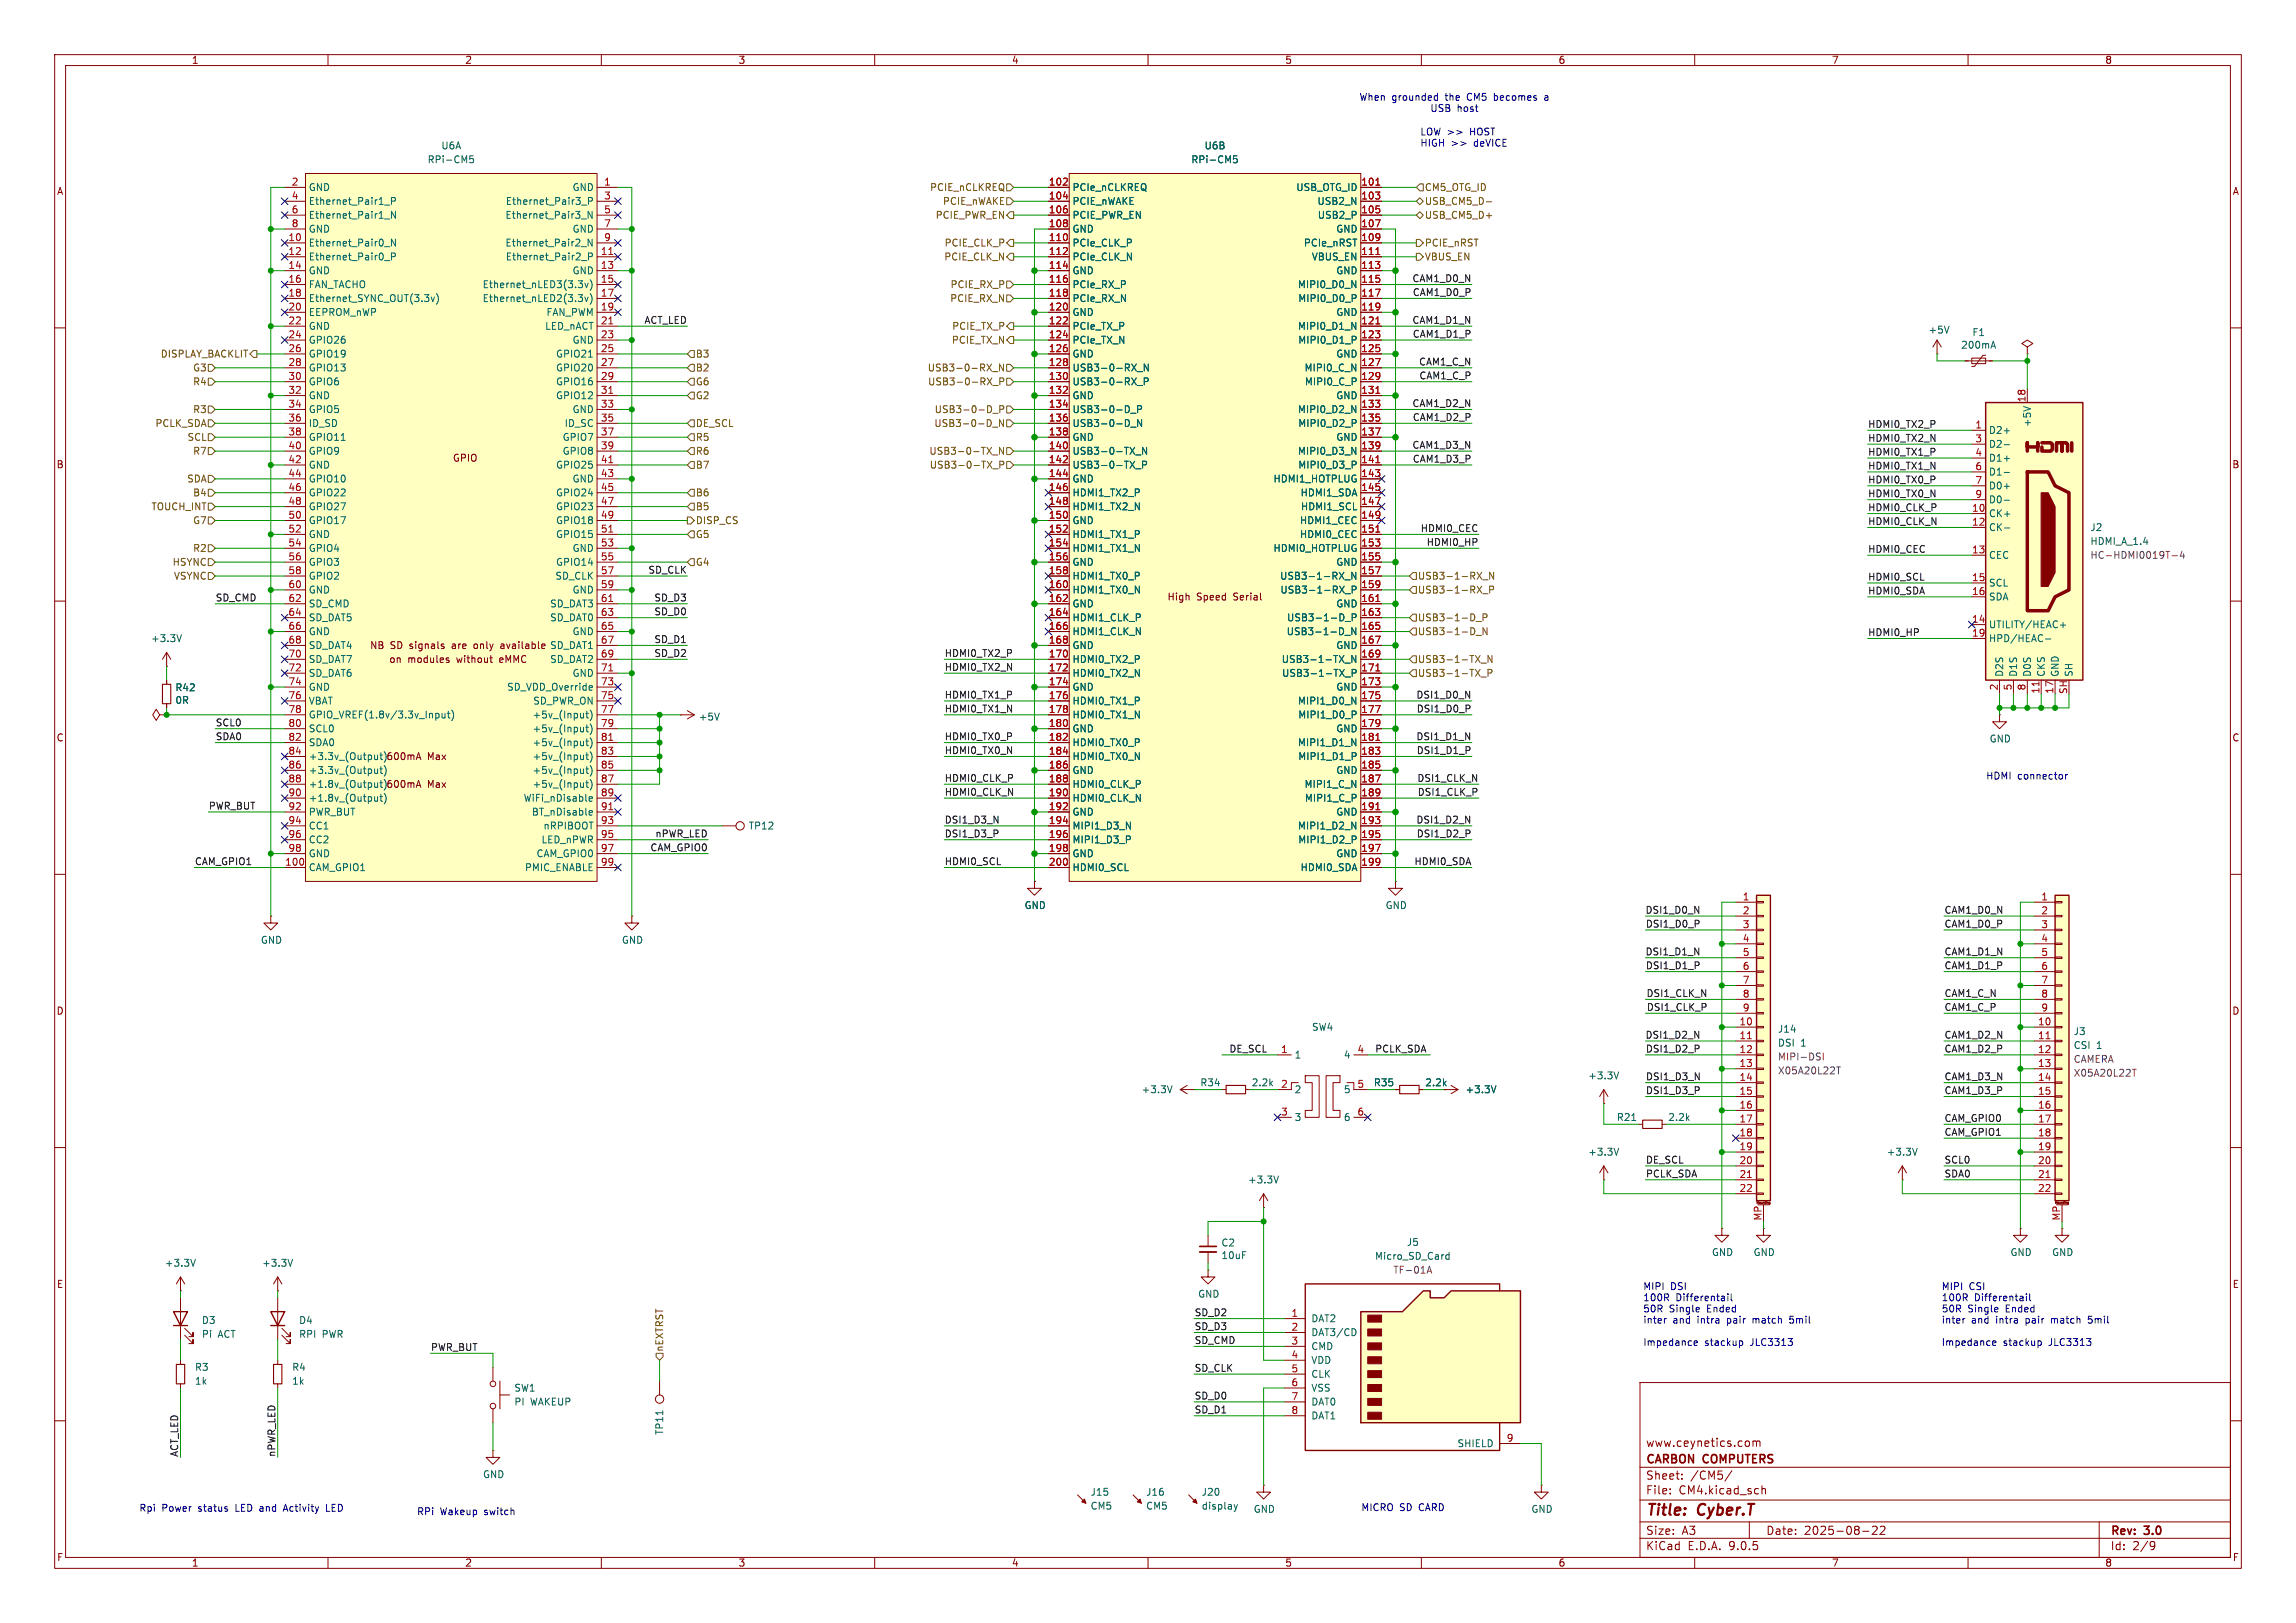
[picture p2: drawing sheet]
<svg xmlns="http://www.w3.org/2000/svg" width="420mm" height="297mm" viewBox="0 0 420 297" stroke-linecap="round" stroke-linejoin="round" font-family="sans-serif">
<defs><g id="words">
<g font-size="2.8" fill="#840000">
<text x="301" y="277.9">Title:</text>
<text x="310.6" y="277.9">Cyber.T</text>
</g>
<g font-size="2.1" fill="#840000">
<text x="301" y="268.2">CARBON</text>
<text x="301" y="265">www.ceynetics.com</text>
<text x="311.7" y="268.2">COMPUTERS</text>
<text x="301" y="273.7">File:</text>
<text x="301" y="271">Sheet:</text>
<text x="307.1" y="273.7">CM4.kicad_sch</text>
<text x="309.2" y="271">/CM5/</text>
<text x="301" y="281.1">Size:</text>
<text x="307.6" y="281.1">A3</text>
<text x="323" y="281.1">Date:</text>
<text x="330" y="281.1">2025-08-22</text>
<text x="386" y="281.3">Rev:</text>
<text x="392.4" y="281.3">3.0</text>
<text x="301" y="283.9">KiCad</text>
<text x="308.7" y="283.9">E.D.A.</text>
<text x="316.3" y="283.9">9.0.5</text>
<text x="386" y="283.9">Id:</text>
<text x="390.1" y="283.9">2/9</text>
</g>
<g font-size="1.8" fill="#840000">
<text x="35" y="11.9">1</text>
<text x="85" y="11.9">2</text>
<text x="135" y="11.9">3</text>
<text x="185" y="11.9">4</text>
<text x="235" y="11.9">5</text>
<text x="285" y="11.9">6</text>
<text x="335" y="11.9">7</text>
<text x="385" y="11.9">8</text>
<text x="10.3" y="35.9">A</text>
<text x="408.3" y="35.9">A</text>
<text x="10.3" y="85.9">B</text>
<text x="82.8" y="84.7">GPIO</text>
<text x="408.2" y="85.9">B</text>
<text x="213.5" y="110.1">High</text>
<text x="218.9" y="110.1">Speed</text>
<text x="225.7" y="110.1">Serial</text>
<text x="67.6" y="119">NB</text>
<text x="71.4" y="119">SD signals</text>
<text x="83" y="119">are</text>
<text x="87.2" y="119">only</text>
<text x="92.3" y="119">available</text>
<text x="71.1" y="121.5">on</text>
<text x="74.6" y="121.5">modules</text>
<text x="83.7" y="121.5">without</text>
<text x="91.7" y="121.5">eMMC</text>
<text x="10.3" y="135.9">C</text>
<text x="408.2" y="135.9">C</text>
<text x="78.2" y="139.3">Max</text>
<text x="78.2" y="144.4">Max</text>
<text x="10.3" y="185.9">D</text>
<text x="408.2" y="185.9">D</text>
<text x="260.6" y="199">2.2k</text>
<text x="10.3" y="235.9">E</text>
<text x="408.3" y="235.9">E</text>
<text x="10.3" y="285.9">F</text>
<text x="35" y="286.9">1</text>
<text x="85" y="286.9">2</text>
<text x="135" y="286.9">3</text>
<text x="185" y="286.9">4</text>
<text x="235" y="286.9">5</text>
<text x="285" y="286.9">6</text>
<text x="335" y="286.9">7</text>
<text x="385" y="286.9">8</text>
<text x="408.3" y="285.9">F</text>
</g>
<g font-size="1.8" fill="#0000c2">
<text x="248.6" y="18.6">When</text>
<text x="254.6" y="18.6">grounded</text>
<text x="261.5" y="20.7">USB</text>
<text x="264.5" y="18.6">the</text>
<text x="266.5" y="20.7">host</text>
<text x="268.7" y="18.6">CM5</text>
<text x="273.8" y="18.6">becomes</text>
<text x="283.2" y="18.6">a</text>
<text x="259.7" y="25">LOW &gt;&gt;</text>
<text x="259.7" y="27">HIGH</text>
<text x="265.4" y="27">&gt;&gt;</text>
<text x="269" y="25">HOST</text>
<text x="269.7" y="27">deVICE</text>
<text x="363.2" y="142.9">HDMI</text>
<text x="369" y="142.9">connector</text>
<text x="300.5" y="236.2">MIPI</text>
<text x="300.5" y="238.2">100R</text>
<text x="305.6" y="236.2">DSI</text>
<text x="306.6" y="238.2">Differentail</text>
<text x="355.1" y="236.2">MIPI</text>
<text x="355.1" y="238.2">100R</text>
<text x="360.2" y="236.2">CSI</text>
<text x="361.2" y="238.2">Differentail</text>
<text x="300.5" y="240.3">50R</text>
<text x="300.5" y="242.3">inter</text>
<text x="305.3" y="240.3">Single</text>
<text x="306" y="242.3">and</text>
<text x="310.6" y="242.3">intra</text>
<text x="312.4" y="240.3">Ended</text>
<text x="316.2" y="242.3">pair</text>
<text x="321.1" y="242.3">match</text>
<text x="328" y="242.3">5mil</text>
<text x="355.1" y="240.3">50R</text>
<text x="355.1" y="242.3">inter</text>
<text x="360" y="240.3">Single</text>
<text x="360.6" y="242.3">and</text>
<text x="365.2" y="242.3">intra</text>
<text x="367" y="240.3">Ended</text>
<text x="370.8" y="242.3">pair</text>
<text x="375.7" y="242.3">match</text>
<text x="382.7" y="242.3">5mil</text>
<text x="300.5" y="246.4">Impedance</text>
<text x="311.8" y="246.4">stackup</text>
<text x="320.3" y="246.4">JLC3313</text>
<text x="355.1" y="246.4">Impedance</text>
<text x="366.4" y="246.4">stackup</text>
<text x="374.9" y="246.4">JLC3313</text>
<text x="25.4" y="276.8">Rpi</text>
<text x="29.6" y="276.8">Power</text>
<text x="36.4" y="276.8">status</text>
<text x="43.4" y="276.8">LED and</text>
<text x="52.6" y="276.8">Activity</text>
<text x="60.5" y="276.8">LED</text>
<text x="76.2" y="277.5">RPi</text>
<text x="80.5" y="277.5">Wakeup</text>
<text x="88.7" y="277.5">switch</text>
<text x="248.9" y="276.6">MICRO SD CARD</text>
</g>
<g font-size="1.8" fill="#006464">
<text x="80.6" y="27.5">U6A</text>
<text x="220.2" y="27.5">U6B</text>
<text x="56.4" y="35.2">GND</text>
<text x="78.1" y="30.1">RPi-CM5</text>
<text x="104.6" y="35.2">GND</text>
<text x="196.1" y="35.2">PCIe_nCLKREQ</text>
<text x="217.8" y="30.1">RPi-CM5</text>
<text x="237" y="35.2">USB_OTG_ID</text>
<text x="56.4" y="37.7">Ethernet_Pair1_P</text>
<text x="56.4" y="40.2">Ethernet_Pair1_N</text>
<text x="92.4" y="40.2">Ethernet_Pair3_N</text>
<text x="92.4" y="37.7">Ethernet_Pair3_P</text>
<text x="196.1" y="37.7">PCIE_nWAKE</text>
<text x="196.1" y="40.2">PCIE_PWR_EN</text>
<text x="240.9" y="37.7">USB2_N</text>
<text x="241" y="40.2">USB2_P</text>
<text x="56.4" y="42.8">GND</text>
<text x="56.4" y="45.3">Ethernet_Pair0_N</text>
<text x="56.4" y="47.9">Ethernet_Pair0_P</text>
<text x="92.4" y="45.3">Ethernet_Pair2_N</text>
<text x="92.4" y="47.9">Ethernet_Pair2_P</text>
<text x="104.6" y="42.8">GND</text>
<text x="196.1" y="42.8">GND</text>
<text x="196.1" y="45.3">PCIe_CLK_P</text>
<text x="196.1" y="47.9">PCIe_CLK_N</text>
<text x="238.4" y="45.3">PCIe_nRST</text>
<text x="239.9" y="47.9">VBUS_EN</text>
<text x="244.3" y="42.8">GND</text>
<text x="56.4" y="50.4">GND</text>
<text x="56.4" y="52.9">FAN_TACHO</text>
<text x="88.2" y="52.9">Ethernet_nLED3(3.3v)</text>
<text x="104.6" y="50.4">GND</text>
<text x="196.1" y="50.4">GND</text>
<text x="196.1" y="52.9">PCIe_RX_P</text>
<text x="237.3" y="52.9">MIPI0_D0_N</text>
<text x="244.3" y="50.4">GND</text>
<text x="56.4" y="55.5">Ethernet_SYNC_OUT(3.3v)</text>
<text x="56.4" y="58">EEPROM_nWP</text>
<text x="88.2" y="55.5">Ethernet_nLED2(3.3v)</text>
<text x="99.9" y="58">FAN_PWM</text>
<text x="196.1" y="55.5">PCIe_RX_N</text>
<text x="196.1" y="58">GND</text>
<text x="237.4" y="55.5">MIPI0_D0_P</text>
<text x="244.3" y="58">GND</text>
<text x="56.4" y="60.6">GND</text>
<text x="56.4" y="63.1">GPIO26</text>
<text x="56.4" y="65.6">GPIO19</text>
<text x="99.6" y="60.6">LED_nACT</text>
<text x="101.6" y="65.6">GPIO21</text>
<text x="104.6" y="63.1">GND</text>
<text x="196.1" y="60.6">PCIe_TX_P</text>
<text x="196.1" y="63.1">PCIe_TX_N</text>
<text x="196.1" y="65.6">GND</text>
<text x="237.3" y="60.6">MIPI0_D1_N</text>
<text x="237.4" y="63.1">MIPI0_D1_P</text>
<text x="244.3" y="65.6">GND</text>
<text x="352.7" y="61.2">+5V</text>
<text x="358.6" y="64">200mA</text>
<text x="360.7" y="61.7">F1</text>
<text x="56.4" y="68.2">GPIO13</text>
<text x="56.4" y="70.7">GPIO6</text>
<text x="101.6" y="68.2">GPIO20</text>
<text x="101.6" y="70.7">GPIO16</text>
<text x="196.1" y="68.2">USB3-0-RX_N</text>
<text x="196.1" y="70.7">USB3-0-RX_P</text>
<text x="238.5" y="68.2">MIPI0_C_N</text>
<text x="238.6" y="70.7">MIPI0_C_P</text>
<text x="56.4" y="73.3">GND</text>
<text x="56.4" y="75.8">GPIO5</text>
<text x="101.6" y="73.3">GPIO12</text>
<text x="104.6" y="75.8">GND</text>
<text x="196.1" y="73.3">GND</text>
<text x="196.1" y="75.8">USB3-0-D_P</text>
<text x="237.3" y="75.8">MIPI0_D2_N</text>
<text x="244.3" y="73.3">GND</text>
<text x="56.4" y="78.3">ID_SD</text>
<text x="56.4" y="80.9">GPIO11</text>
<text x="56.4" y="83.4">GPIO9</text>
<text x="102.8" y="80.9">GPIO7</text>
<text x="102.8" y="83.4">GPIO8</text>
<text x="103.2" y="78.3">ID_SC</text>
<text x="196.1" y="78.3">USB3-0-D_N</text>
<text x="196.1" y="80.9">GND</text>
<text x="196.1" y="83.4">USB3-0-TX_N</text>
<text x="237.3" y="83.4">MIPI0_D3_N</text>
<text x="237.4" y="78.3">MIPI0_D2_P</text>
<text x="244.3" y="80.9">GND</text>
<text x="363.7" y="79.6">D2+</text>
<text x="363.7" y="82.1">D2-</text>
<text x="371.7" y="78.2" transform="rotate(-90 371.7 78.2)">+5V</text>
<text x="56.4" y="86">GND</text>
<text x="56.4" y="88.5">GPIO10</text>
<text x="101.6" y="86">GPIO25</text>
<text x="104.6" y="88.5">GND</text>
<text x="196.1" y="86">USB3-0-TX_P</text>
<text x="196.1" y="88.5">GND</text>
<text x="232.8" y="88.5">HDMI1_HOTPLUG</text>
<text x="237.4" y="86">MIPI0_D3_P</text>
<text x="363.7" y="84.7">D1+</text>
<text x="363.7" y="87.2">D1-</text>
<text x="363.7" y="89.8">D0+</text>
<text x="56.4" y="91">GPIO22</text>
<text x="56.4" y="93.6">GPIO27</text>
<text x="101.6" y="91">GPIO24</text>
<text x="101.6" y="93.6">GPIO23</text>
<text x="196.1" y="91">HDMI1_TX2_P</text>
<text x="196.1" y="93.6">HDMI1_TX2_N</text>
<text x="237.8" y="91">HDMI1_SDA</text>
<text x="237.9" y="93.6">HDMI1_SCL</text>
<text x="363.7" y="92.3">D0-</text>
<text x="363.7" y="94.8">CK+</text>
<text x="56.4" y="96.1">GPIO17</text>
<text x="56.4" y="98.7">GND</text>
<text x="56.4" y="101.2">GPIO4</text>
<text x="101.6" y="96.1">GPIO18</text>
<text x="101.6" y="98.7">GPIO15</text>
<text x="104.6" y="101.2">GND</text>
<text x="196.1" y="96.1">GND</text>
<text x="196.1" y="98.7">HDMI1_TX1_P</text>
<text x="196.1" y="101.2">HDMI1_TX1_N</text>
<text x="232.8" y="101.2">HDMI0_HOTPLUG</text>
<text x="237.7" y="96.1">HDMI1_CEC</text>
<text x="237.7" y="98.7">HDMI0_CEC</text>
<text x="363.7" y="97.4">CK-</text>
<text x="382.3" y="97.4">J2</text>
<text x="382.3" y="99.9">HDMI_A_1.4</text>
<text x="56.4" y="103.7">GPIO3</text>
<text x="56.4" y="106.3">GPIO2</text>
<text x="101.5" y="106.3">SD_CLK</text>
<text x="101.6" y="103.7">GPIO14</text>
<text x="196.1" y="103.7">GND</text>
<text x="196.1" y="106.3">HDMI1_TX0_P</text>
<text x="234.1" y="106.3">USB3-1-RX_N</text>
<text x="244.3" y="103.7">GND</text>
<text x="363.7" y="102.5">CEC</text>
<text x="363.7" y="107.5">SCL</text>
<text x="56.4" y="108.8">GND</text>
<text x="56.4" y="111.4">SD_CMD</text>
<text x="56.4" y="113.9">SD_DAT5</text>
<text x="100.5" y="111.4">SD_DAT3</text>
<text x="100.5" y="113.9">SD_DAT0</text>
<text x="104.6" y="108.8">GND</text>
<text x="196.1" y="108.8">HDMI1_TX0_N</text>
<text x="196.1" y="111.4">GND</text>
<text x="196.1" y="113.9">HDMI1_CLK_P</text>
<text x="234.1" y="108.8">USB3-1-RX_P</text>
<text x="235.3" y="113.9">USB3-1-D_P</text>
<text x="244.3" y="111.4">GND</text>
<text x="363.7" y="110.1">SDA</text>
<text x="27.5" y="117.7">+3.3V</text>
<text x="56.4" y="116.4">GND</text>
<text x="56.4" y="119">SD_DAT4</text>
<text x="100.5" y="119">SD_DAT1</text>
<text x="104.6" y="116.4">GND</text>
<text x="196.1" y="116.4">HDMI1_CLK_N</text>
<text x="196.1" y="119">GND</text>
<text x="235.3" y="116.4">USB3-1-D_N</text>
<text x="244.3" y="119">GND</text>
<text x="363.7" y="115.2">UTILITY/HEAC+</text>
<text x="363.7" y="117.7">HPD/HEAC-</text>
<text x="56.4" y="121.5">SD_DAT7</text>
<text x="56.4" y="124.1">SD_DAT6</text>
<text x="100.5" y="121.5">SD_DAT2</text>
<text x="104.6" y="124.1">GND</text>
<text x="196.1" y="121.5">HDMI0_TX2_P</text>
<text x="196.1" y="124.1">HDMI0_TX2_N</text>
<text x="234.4" y="121.5">USB3-1-TX_N</text>
<text x="234.4" y="124.1">USB3-1-TX_P</text>
<text x="366.6" y="124" transform="rotate(-90 366.6 124)">D2S</text>
<text x="369.2" y="124" transform="rotate(-90 369.2 124)">D1S</text>
<text x="371.7" y="124" transform="rotate(-90 371.7 124)">D0S</text>
<text x="374.2" y="124" transform="rotate(-90 374.2 124)">CKS</text>
<text x="376.8" y="124" transform="rotate(-90 376.8 124)">GND</text>
<text x="379.3" y="124" transform="rotate(-90 379.3 124)">SH</text>
<text x="32" y="129">0R</text>
<text x="32" y="126.7">R42</text>
<text x="56.4" y="126.6">GND</text>
<text x="56.4" y="129.1">VBAT</text>
<text x="56.4" y="131.7">GPIO_VREF(1.8v/3.3v_Input)</text>
<text x="92.7" y="126.6">SD_VDD_Override</text>
<text x="97.3" y="131.7">+5v_(Input)</text>
<text x="97.4" y="129.1">SD_PWR_ON</text>
<text x="196.1" y="126.6">GND</text>
<text x="196.1" y="129.1">HDMI0_TX1_P</text>
<text x="196.1" y="131.7">HDMI0_TX1_N</text>
<text x="237.3" y="129.1">MIPI1_D0_N</text>
<text x="237.4" y="131.7">MIPI1_D0_P</text>
<text x="244.3" y="126.6">GND</text>
<text x="56.4" y="134.2">SCL0</text>
<text x="56.4" y="136.8">SDA0</text>
<text x="97.3" y="134.2">+5v_(Input)</text>
<text x="97.3" y="136.8">+5v_(Input)</text>
<text x="127.7" y="132.1">+5V</text>
<text x="196.1" y="134.2">GND</text>
<text x="196.1" y="136.8">HDMI0_TX0_P</text>
<text x="237.3" y="136.8">MIPI1_D1_N</text>
<text x="244.3" y="134.2">GND</text>
<text x="363.9" y="136.1">GND</text>
<text x="56.4" y="139.3">+3.3v_(Output)</text>
<text x="56.4" y="141.8">+3.3v_(Output)</text>
<text x="70.6" y="139.3">600mA</text>
<text x="97.3" y="139.3">+5v_(Input)</text>
<text x="97.3" y="141.8">+5v_(Input)</text>
<text x="196.1" y="139.3">HDMI0_TX0_N</text>
<text x="196.1" y="141.8">GND</text>
<text x="237.4" y="139.3">MIPI1_D1_P</text>
<text x="244.3" y="141.8">GND</text>
<text x="56.4" y="144.4">+1.8v_(Output)</text>
<text x="56.4" y="146.9">+1.8v_(Output)</text>
<text x="56.4" y="149.5">PWR_BUT</text>
<text x="70.6" y="144.4">600mA</text>
<text x="95.7" y="146.9">WiFi_nDisable</text>
<text x="97.2" y="149.5">BT_nDisable</text>
<text x="97.3" y="144.4">+5v_(Input)</text>
<text x="196.1" y="144.4">HDMI0_CLK_P</text>
<text x="196.1" y="146.9">HDMI0_CLK_N</text>
<text x="196.1" y="149.5">GND</text>
<text x="238.5" y="144.4">MIPI1_C_N</text>
<text x="238.6" y="146.9">MIPI1_C_P</text>
<text x="244.3" y="149.5">GND</text>
<text x="56.4" y="152">CC1</text>
<text x="56.4" y="154.5">CC2</text>
<text x="99" y="154.5">LED_nPWR</text>
<text x="99.3" y="152">nRPIBOOT</text>
<text x="136.9" y="152">TP12</text>
<text x="196.1" y="152">MIPI1_D3_N</text>
<text x="196.1" y="154.5">MIPI1_D3_P</text>
<text x="237.3" y="152">MIPI1_D2_N</text>
<text x="237.4" y="154.5">MIPI1_D2_P</text>
<text x="56.4" y="157.1">GND</text>
<text x="56.4" y="159.6">CAM_GPIO1</text>
<text x="95.9" y="159.6">PMIC_ENABLE</text>
<text x="98" y="157.1">CAM_GPIO0</text>
<text x="196.1" y="157.1">GND</text>
<text x="196.1" y="159.6">HDMI0_SCL</text>
<text x="237.8" y="159.6">HDMI0_SDA</text>
<text x="244.3" y="157.1">GND</text>
<text x="187.3" y="166.5">GND</text>
<text x="253.4" y="166.5">GND</text>
<text x="47.6" y="172.9">GND</text>
<text x="113.7" y="172.9">GND</text>
<text x="239.9" y="188.8">SW4</text>
<text x="325.1" y="189.2">J14</text>
<text x="325.1" y="191.7">DSI</text>
<text x="329.4" y="191.7">1</text>
<text x="379.2" y="189.6">J3</text>
<text x="236.7" y="193.9">1</text>
<text x="245.7" y="193.9">4</text>
<text x="290.4" y="197.7">+3.3V</text>
<text x="379.2" y="192.2">CSI</text>
<text x="383.5" y="192.2">1</text>
<text x="208.7" y="200.3">+3.3V</text>
<text x="219.5" y="199">R34</text>
<text x="228.9" y="199">2.2k</text>
<text x="236.7" y="200.3">2</text>
<text x="245.7" y="200.3">5</text>
<text x="251.2" y="199">R35</text>
<text x="268" y="200.3">+3.3V</text>
<text x="236.7" y="205.3">3</text>
<text x="245.7" y="205.3">6</text>
<text x="295.7" y="205.3">R21</text>
<text x="305.1" y="205.3">2.2k</text>
<text x="290.4" y="211.7">+3.3V</text>
<text x="345" y="211.7">+3.3V</text>
<text x="228.2" y="216.8">+3.3V</text>
<text x="30.1" y="232">+3.3V</text>
<text x="47.9" y="232">+3.3V</text>
<text x="223.3" y="228.3">C2</text>
<text x="223.3" y="230.6">10uF</text>
<text x="251.4" y="230.7">Micro_SD_Card</text>
<text x="257.3" y="228.2">J5</text>
<text x="313.1" y="230">GND</text>
<text x="320.7" y="230">GND</text>
<text x="367.7" y="230">GND</text>
<text x="375.3" y="230">GND</text>
<text x="219.1" y="237.7">GND</text>
<text x="36.8" y="242.5">D3</text>
<text x="36.8" y="245">Pi</text>
<text x="39.9" y="245">ACT</text>
<text x="54.6" y="242.5">D4</text>
<text x="54.6" y="245">RPI</text>
<text x="58.9" y="245">PWR</text>
<text x="239.8" y="242.2">DAT2</text>
<text x="239.8" y="244.7">DAT3/CD</text>
<text x="35.6" y="251.1">R3</text>
<text x="53.3" y="251.1">R4</text>
<text x="239.8" y="247.2">CMD</text>
<text x="239.8" y="249.8">VDD</text>
<text x="35.6" y="253.6">1k</text>
<text x="53.3" y="253.6">1k</text>
<text x="94" y="257.4">PI</text>
<text x="94" y="254.9">SW1</text>
<text x="97" y="257.4">WAKEUP</text>
<text x="239.8" y="252.3">CLK</text>
<text x="239.8" y="254.9">VSS</text>
<text x="239.8" y="257.4">DAT0</text>
<text x="121.5" y="262.7" transform="rotate(-90 121.5 262.7)">TP11</text>
<text x="239.8" y="259.9">DAT1</text>
<text x="266.5" y="265">SHIELD</text>
<text x="88.3" y="270.7">GND</text>
<text x="199.4" y="273.9">J15</text>
<text x="209.6" y="273.9">J16</text>
<text x="219.7" y="273.9">J20</text>
<text x="199.4" y="276.5">CM5</text>
<text x="209.6" y="276.5">CM5</text>
<text x="219.7" y="276.5">display</text>
<text x="229.2" y="277">GND</text>
<text x="280" y="277">GND</text>
</g>
<g font-size="1.8" fill="#a90000">
<text x="53.3" y="34">2</text>
<text x="110.4" y="34">1</text>
<text x="191.8" y="34">102</text>
<text x="248.9" y="34">101</text>
<text x="53.3" y="36.6">4</text>
<text x="53.3" y="39.1">6</text>
<text x="53.3" y="41.7">8</text>
<text x="110.4" y="36.6">3</text>
<text x="110.4" y="39.1">5</text>
<text x="110.4" y="41.7">7</text>
<text x="191.8" y="36.6">104</text>
<text x="191.8" y="39.1">106</text>
<text x="191.8" y="41.7">108</text>
<text x="248.9" y="36.6">103</text>
<text x="248.9" y="39.1">105</text>
<text x="248.9" y="41.7">107</text>
<text x="52.7" y="44.2">10</text>
<text x="52.7" y="46.7">12</text>
<text x="109.8" y="46.7">11</text>
<text x="110.4" y="44.2">9</text>
<text x="191.8" y="44.2">110</text>
<text x="191.8" y="46.7">112</text>
<text x="248.9" y="44.2">109</text>
<text x="248.9" y="46.7">111</text>
<text x="52.7" y="49.3">14</text>
<text x="52.7" y="51.8">16</text>
<text x="109.8" y="49.3">13</text>
<text x="109.8" y="51.8">15</text>
<text x="191.8" y="49.3">114</text>
<text x="191.8" y="51.8">116</text>
<text x="248.9" y="49.3">113</text>
<text x="248.9" y="51.8">115</text>
<text x="52.7" y="54.4">18</text>
<text x="52.7" y="56.9">20</text>
<text x="52.7" y="59.4">22</text>
<text x="109.8" y="54.4">17</text>
<text x="109.8" y="56.9">19</text>
<text x="109.8" y="59.4">21</text>
<text x="191.8" y="54.4">118</text>
<text x="191.8" y="56.9">120</text>
<text x="191.8" y="59.4">122</text>
<text x="248.9" y="54.4">117</text>
<text x="248.9" y="56.9">119</text>
<text x="248.9" y="59.4">121</text>
<text x="52.7" y="62">24</text>
<text x="52.7" y="64.5">26</text>
<text x="109.8" y="62">23</text>
<text x="109.8" y="64.5">25</text>
<text x="191.8" y="62">124</text>
<text x="191.8" y="64.5">126</text>
<text x="248.9" y="62">123</text>
<text x="248.9" y="64.5">125</text>
<text x="52.7" y="67.1">28</text>
<text x="52.7" y="69.6">30</text>
<text x="109.8" y="67.1">27</text>
<text x="109.8" y="69.6">29</text>
<text x="191.8" y="67.1">128</text>
<text x="191.8" y="69.6">130</text>
<text x="248.9" y="67.1">127</text>
<text x="248.9" y="69.6">129</text>
<text x="52.7" y="72.1">32</text>
<text x="52.7" y="74.7">34</text>
<text x="52.7" y="77.2">36</text>
<text x="109.8" y="72.1">31</text>
<text x="109.8" y="74.7">33</text>
<text x="109.8" y="77.2">35</text>
<text x="191.8" y="72.1">132</text>
<text x="191.8" y="74.7">134</text>
<text x="191.8" y="77.2">136</text>
<text x="248.9" y="72.1">131</text>
<text x="248.9" y="74.7">133</text>
<text x="248.9" y="77.2">135</text>
<text x="370.6" y="73.7" transform="rotate(-90 370.6 73.7)">18</text>
<text x="52.7" y="79.8">38</text>
<text x="52.7" y="82.3">40</text>
<text x="109.8" y="79.8">37</text>
<text x="109.8" y="82.3">39</text>
<text x="191.8" y="79.8">138</text>
<text x="191.8" y="82.3">140</text>
<text x="248.9" y="79.8">137</text>
<text x="248.9" y="82.3">139</text>
<text x="361.2" y="78.5">1</text>
<text x="361.2" y="81">3</text>
<text x="361.2" y="83.6">4</text>
<text x="52.7" y="84.8">42</text>
<text x="52.7" y="87.4">44</text>
<text x="52.7" y="89.9">46</text>
<text x="109.8" y="84.8">41</text>
<text x="109.8" y="87.4">43</text>
<text x="109.8" y="89.9">45</text>
<text x="191.8" y="84.8">142</text>
<text x="191.8" y="87.4">144</text>
<text x="191.8" y="89.9">146</text>
<text x="248.9" y="84.8">141</text>
<text x="248.9" y="87.4">143</text>
<text x="248.9" y="89.9">145</text>
<text x="361.2" y="86.1">6</text>
<text x="361.2" y="88.6">7</text>
<text x="52.7" y="92.5">48</text>
<text x="52.7" y="95">50</text>
<text x="109.8" y="92.5">47</text>
<text x="109.8" y="95">49</text>
<text x="191.8" y="92.5">148</text>
<text x="191.8" y="95">150</text>
<text x="248.9" y="92.5">147</text>
<text x="248.9" y="95">149</text>
<text x="360.6" y="93.7">10</text>
<text x="361.2" y="91.2">9</text>
<text x="52.7" y="97.5">52</text>
<text x="52.7" y="100.1">54</text>
<text x="109.8" y="97.5">51</text>
<text x="109.8" y="100.1">53</text>
<text x="191.8" y="97.5">152</text>
<text x="191.8" y="100.1">154</text>
<text x="248.9" y="97.5">151</text>
<text x="248.9" y="100.1">153</text>
<text x="360.6" y="96.3">12</text>
<text x="360.6" y="101.3">13</text>
<text x="52.7" y="102.6">56</text>
<text x="52.7" y="105.2">58</text>
<text x="52.7" y="107.7">60</text>
<text x="109.8" y="102.6">55</text>
<text x="109.8" y="105.2">57</text>
<text x="109.8" y="107.7">59</text>
<text x="191.8" y="102.6">156</text>
<text x="191.8" y="105.2">158</text>
<text x="191.8" y="107.7">160</text>
<text x="248.9" y="102.6">155</text>
<text x="248.9" y="105.2">157</text>
<text x="248.9" y="107.7">159</text>
<text x="360.6" y="106.4">15</text>
<text x="52.7" y="110.2">62</text>
<text x="52.7" y="112.8">64</text>
<text x="109.8" y="110.2">61</text>
<text x="109.8" y="112.8">63</text>
<text x="191.8" y="110.2">162</text>
<text x="191.8" y="112.8">164</text>
<text x="248.9" y="110.2">161</text>
<text x="248.9" y="112.8">163</text>
<text x="360.6" y="109">16</text>
<text x="52.7" y="115.3">66</text>
<text x="52.7" y="117.9">68</text>
<text x="109.8" y="115.3">65</text>
<text x="109.8" y="117.9">67</text>
<text x="191.8" y="115.3">166</text>
<text x="191.8" y="117.9">168</text>
<text x="248.9" y="115.3">165</text>
<text x="248.9" y="117.9">167</text>
<text x="360.6" y="114">14</text>
<text x="360.6" y="116.6">19</text>
<text x="52.7" y="120.4">70</text>
<text x="52.7" y="122.9">72</text>
<text x="52.7" y="125.5">74</text>
<text x="109.8" y="120.4">69</text>
<text x="109.8" y="122.9">71</text>
<text x="109.8" y="125.5">73</text>
<text x="191.8" y="120.4">170</text>
<text x="191.8" y="122.9">172</text>
<text x="191.8" y="125.5">174</text>
<text x="248.9" y="120.4">169</text>
<text x="248.9" y="122.9">171</text>
<text x="248.9" y="125.5">173</text>
<text x="52.7" y="128">76</text>
<text x="52.7" y="130.6">78</text>
<text x="109.8" y="128">75</text>
<text x="109.8" y="130.6">77</text>
<text x="191.8" y="128">176</text>
<text x="191.8" y="130.6">178</text>
<text x="248.9" y="128">175</text>
<text x="248.9" y="130.6">177</text>
<text x="365.5" y="126.4" transform="rotate(-90 365.5 126.4)">2</text>
<text x="368" y="126.4" transform="rotate(-90 368 126.4)">5</text>
<text x="370.6" y="126.4" transform="rotate(-90 370.6 126.4)">8</text>
<text x="373.1" y="127" transform="rotate(-90 373.1 127)">11</text>
<text x="375.7" y="127" transform="rotate(-90 375.7 127)">17</text>
<text x="378.2" y="127.1" transform="rotate(-90 378.2 127.1)">SH</text>
<text x="52.7" y="133.1">80</text>
<text x="52.7" y="135.6">82</text>
<text x="109.8" y="133.1">79</text>
<text x="109.8" y="135.6">81</text>
<text x="191.8" y="133.1">180</text>
<text x="191.8" y="135.6">182</text>
<text x="248.9" y="133.1">179</text>
<text x="248.9" y="135.6">181</text>
<text x="52.7" y="138.2">84</text>
<text x="52.7" y="140.7">86</text>
<text x="52.7" y="143.3">88</text>
<text x="109.8" y="138.2">83</text>
<text x="109.8" y="140.7">85</text>
<text x="109.8" y="143.3">87</text>
<text x="191.8" y="138.2">184</text>
<text x="191.8" y="140.7">186</text>
<text x="191.8" y="143.3">188</text>
<text x="248.9" y="138.2">183</text>
<text x="248.9" y="140.7">185</text>
<text x="248.9" y="143.3">187</text>
<text x="52.7" y="145.8">90</text>
<text x="52.7" y="148.3">92</text>
<text x="109.8" y="145.8">89</text>
<text x="109.8" y="148.3">91</text>
<text x="191.8" y="145.8">190</text>
<text x="191.8" y="148.3">192</text>
<text x="248.9" y="145.8">189</text>
<text x="248.9" y="148.3">191</text>
<text x="52.7" y="150.9">94</text>
<text x="52.7" y="153.4">96</text>
<text x="52.7" y="156">98</text>
<text x="109.8" y="150.9">93</text>
<text x="109.8" y="153.4">95</text>
<text x="109.8" y="156">97</text>
<text x="191.8" y="150.9">194</text>
<text x="191.8" y="153.4">196</text>
<text x="191.8" y="156">198</text>
<text x="248.9" y="150.9">193</text>
<text x="248.9" y="153.4">195</text>
<text x="248.9" y="156">197</text>
<text x="52.1" y="158.5">100</text>
<text x="109.8" y="158.5">99</text>
<text x="191.8" y="158.5">200</text>
<text x="248.9" y="158.5">199</text>
<text x="318.7" y="164.8">1</text>
<text x="318.7" y="167.4">2</text>
<text x="373.3" y="164.8">1</text>
<text x="373.3" y="167.4">2</text>
<text x="318.7" y="169.9">3</text>
<text x="318.7" y="172.5">4</text>
<text x="373.3" y="169.9">3</text>
<text x="373.3" y="172.5">4</text>
<text x="318.7" y="175">5</text>
<text x="318.7" y="177.5">6</text>
<text x="373.3" y="175">5</text>
<text x="373.3" y="177.5">6</text>
<text x="318.7" y="180.1">7</text>
<text x="318.7" y="182.6">8</text>
<text x="318.7" y="185.2">9</text>
<text x="373.3" y="180.1">7</text>
<text x="373.3" y="182.6">8</text>
<text x="373.3" y="185.2">9</text>
<text x="318.1" y="187.7">10</text>
<text x="318.1" y="190.2">11</text>
<text x="372.7" y="187.7">10</text>
<text x="372.7" y="190.2">11</text>
<text x="234.2" y="192.8">1</text>
<text x="248.2" y="192.8">4</text>
<text x="318.1" y="192.8">12</text>
<text x="318.1" y="195.3">13</text>
<text x="318.1" y="197.9">14</text>
<text x="372.7" y="192.8">12</text>
<text x="372.7" y="195.3">13</text>
<text x="372.7" y="197.9">14</text>
<text x="234.2" y="199.1">2</text>
<text x="248.2" y="199.1">5</text>
<text x="318.1" y="200.4">15</text>
<text x="318.1" y="202.9">16</text>
<text x="372.7" y="200.4">15</text>
<text x="372.7" y="202.9">16</text>
<text x="234.2" y="204.2">3</text>
<text x="248.2" y="204.2">6</text>
<text x="318.1" y="205.5">17</text>
<text x="318.1" y="208">18</text>
<text x="372.7" y="205.5">17</text>
<text x="372.7" y="208">18</text>
<text x="318.1" y="210.6">19</text>
<text x="318.1" y="213.1">20</text>
<text x="318.1" y="215.6">21</text>
<text x="372.7" y="210.6">19</text>
<text x="372.7" y="213.1">20</text>
<text x="372.7" y="215.6">21</text>
<text x="318.1" y="218.2">22</text>
<text x="372.7" y="218.2">22</text>
<text x="322.3" y="223.5" transform="rotate(-90 322.3 223.5)">MP</text>
<text x="376.9" y="223.5" transform="rotate(-90 376.9 223.5)">MP</text>
<text x="236.1" y="241">1</text>
<text x="236.1" y="243.6">2</text>
<text x="236.1" y="246.1">3</text>
<text x="236.1" y="248.7">4</text>
<text x="236.1" y="251.2">5</text>
<text x="236.1" y="253.7">6</text>
<text x="236.1" y="256.3">7</text>
<text x="236.1" y="258.8">8</text>
<text x="275.5" y="263.9">9</text>
</g>
<g font-size="1.8" fill="#725600">
<text x="170" y="35.2">PCIE_nCLKREQ</text>
<text x="260.5" y="35.2">CM5_OTG_ID</text>
<text x="171.1" y="40.2">PCIE_PWR_EN</text>
<text x="172.4" y="37.7">PCIE_nWAKE</text>
<text x="260.5" y="40.2">USB_CM5_D+</text>
<text x="260.5" y="37.7">USB_CM5_D-</text>
<text x="172.6" y="47.9">PCIE_CLK_N</text>
<text x="172.7" y="45.3">PCIE_CLK_P</text>
<text x="260.5" y="45.3">PCIE_nRST</text>
<text x="260.5" y="47.9">VBUS_EN</text>
<text x="173.8" y="52.9">PCIE_RX_P</text>
<text x="173.7" y="55.5">PCIE_RX_N</text>
<text x="29.3" y="65.6">DISPLAY_BACKLIT</text>
<text x="127.2" y="65.6">B3</text>
<text x="174" y="63.1">PCIE_TX_N</text>
<text x="174.1" y="60.6">PCIE_TX_P</text>
<text x="35.2" y="68.2">G3</text>
<text x="35.2" y="70.7">R4</text>
<text x="127.2" y="68.2">B2</text>
<text x="127.2" y="70.7">G6</text>
<text x="169.6" y="68.2">USB3-0-RX_N</text>
<text x="169.7" y="70.7">USB3-0-RX_P</text>
<text x="35.2" y="75.8">R3</text>
<text x="127.2" y="73.3">G2</text>
<text x="170.9" y="75.8">USB3-0-D_P</text>
<text x="28.3" y="78.3">PCLK_SDA</text>
<text x="34.2" y="80.9">SCL</text>
<text x="35.2" y="83.4">R7</text>
<text x="127.2" y="78.3">DE_SCL</text>
<text x="127.2" y="80.9">R5</text>
<text x="127.2" y="83.4">R6</text>
<text x="169.9" y="83.4">USB3-0-TX_N</text>
<text x="170.8" y="78.3">USB3-0-D_N</text>
<text x="34.1" y="88.5">SDA</text>
<text x="127.2" y="86">B7</text>
<text x="170" y="86">USB3-0-TX_P</text>
<text x="27.6" y="93.6">TOUCH_INT</text>
<text x="35.2" y="91">B4</text>
<text x="127.2" y="91">B6</text>
<text x="127.2" y="93.6">B5</text>
<text x="35.2" y="96.1">G7</text>
<text x="35.2" y="101.2">R2</text>
<text x="127.2" y="96.1">DISP_CS</text>
<text x="127.2" y="98.7">G5</text>
<text x="31.5" y="103.7">HSYNC</text>
<text x="31.7" y="106.3">VSYNC</text>
<text x="127.2" y="103.7">G4</text>
<text x="259.3" y="106.3">USB3-1-RX_N</text>
<text x="259.3" y="113.9">USB3-1-D_P</text>
<text x="259.3" y="108.8">USB3-1-RX_P</text>
<text x="259.3" y="116.4">USB3-1-D_N</text>
<text x="259.3" y="124.1">USB3-1-TX_P</text>
<text x="259.3" y="121.5">USB3-1-TX_N</text>
<text x="121.5" y="247.5" transform="rotate(-90 121.5 247.5)">nEXTRST</text>
</g>
<g font-size="1.8" fill="#0f0f0f">
<text x="258.3" y="51.7">CAM1_D0_N</text>
<text x="117.8" y="59.3">ACT_LED</text>
<text x="258.3" y="59.3">CAM1_D1_N</text>
<text x="258.3" y="54.3">CAM1_D0_P</text>
<text x="258.3" y="61.9">CAM1_D1_P</text>
<text x="259.5" y="67">CAM1_C_N</text>
<text x="259.5" y="69.5">CAM1_C_P</text>
<text x="258.3" y="74.6">CAM1_D2_N</text>
<text x="258.3" y="77.1">CAM1_D2_P</text>
<text x="258.3" y="82.2">CAM1_D3_N</text>
<text x="341.6" y="78.4">HDMI0_TX2_P</text>
<text x="341.6" y="80.9">HDMI0_TX2_N</text>
<text x="341.6" y="83.5">HDMI0_TX1_P</text>
<text x="258.3" y="84.7">CAM1_D3_P</text>
<text x="341.6" y="88.6">HDMI0_TX0_P</text>
<text x="341.6" y="86">HDMI0_TX1_N</text>
<text x="341.6" y="93.6">HDMI0_CLK_P</text>
<text x="341.6" y="91.1">HDMI0_TX0_N</text>
<text x="259.8" y="97.4">HDMI0_CEC</text>
<text x="260.9" y="100">HDMI0_HP</text>
<text x="341.6" y="96.2">HDMI0_CLK_N</text>
<text x="341.6" y="101.3">HDMI0_CEC</text>
<text x="118.5" y="105.1">SD_CLK</text>
<text x="341.6" y="106.3">HDMI0_SCL</text>
<text x="39.4" y="110.1">SD_CMD</text>
<text x="119.6" y="112.7">SD_D0</text>
<text x="119.6" y="110.1">SD_D3</text>
<text x="341.6" y="108.9">HDMI0_SDA</text>
<text x="119.6" y="117.8">SD_D1</text>
<text x="341.6" y="116.5">HDMI0_HP</text>
<text x="119.6" y="120.3">SD_D2</text>
<text x="172.7" y="122.8">HDMI0_TX2_N</text>
<text x="172.7" y="120.3">HDMI0_TX2_P</text>
<text x="172.7" y="130.5">HDMI0_TX1_N</text>
<text x="172.7" y="127.9">HDMI0_TX1_P</text>
<text x="259" y="127.9">DSI1_D0_N</text>
<text x="259.1" y="130.5">DSI1_D0_P</text>
<text x="39.4" y="135.5">SDA0</text>
<text x="39.4" y="133">SCL0</text>
<text x="172.7" y="135.5">HDMI0_TX0_P</text>
<text x="259" y="135.5">DSI1_D1_N</text>
<text x="172.7" y="143.2">HDMI0_CLK_P</text>
<text x="172.7" y="138.1">HDMI0_TX0_N</text>
<text x="259.1" y="138.1">DSI1_D1_P</text>
<text x="259.2" y="143.2">DSI1_CLK_N</text>
<text x="38.1" y="148.2">PWR_BUT</text>
<text x="172.7" y="145.7">HDMI0_CLK_N</text>
<text x="259.2" y="145.7">DSI1_CLK_P</text>
<text x="118.9" y="155.9">CAM_GPIO0</text>
<text x="119.8" y="153.3">nPWR_LED</text>
<text x="172.7" y="153.3">DSI1_D3_P</text>
<text x="172.7" y="150.8">DSI1_D3_N</text>
<text x="259" y="150.8">DSI1_D2_N</text>
<text x="259.1" y="153.3">DSI1_D2_P</text>
<text x="35.6" y="158.4">CAM_GPIO1</text>
<text x="172.7" y="158.4">HDMI0_SCL</text>
<text x="258.6" y="158.4">HDMI0_SDA</text>
<text x="300.9" y="167.3">DSI1_D0_N</text>
<text x="355.6" y="167.3">CAM1_D0_N</text>
<text x="301" y="169.8">DSI1_D0_P</text>
<text x="355.6" y="169.8">CAM1_D0_P</text>
<text x="300.9" y="174.9">DSI1_D1_N</text>
<text x="301" y="177.5">DSI1_D1_P</text>
<text x="355.6" y="174.9">CAM1_D1_N</text>
<text x="355.6" y="177.5">CAM1_D1_P</text>
<text x="301.1" y="182.5">DSI1_CLK_N</text>
<text x="301.1" y="185.1">DSI1_CLK_P</text>
<text x="355.6" y="185.1">CAM1_C_P</text>
<text x="355.6" y="182.5">CAM1_C_N</text>
<text x="300.9" y="190.2">DSI1_D2_N</text>
<text x="355.6" y="190.2">CAM1_D2_N</text>
<text x="224.8" y="192.7">DE_SCL</text>
<text x="251.5" y="192.7">PCLK_SDA</text>
<text x="301" y="192.7">DSI1_D2_P</text>
<text x="301" y="197.8">DSI1_D3_N</text>
<text x="355.6" y="192.7">CAM1_D2_P</text>
<text x="355.6" y="197.8">CAM1_D3_N</text>
<text x="301" y="200.3">DSI1_D3_P</text>
<text x="355.6" y="200.3">CAM1_D3_P</text>
<text x="355.6" y="205.4">CAM_GPIO0</text>
<text x="355.6" y="207.9">CAM_GPIO1</text>
<text x="301" y="215.6">PCLK_SDA</text>
<text x="301" y="213">DE_SCL</text>
<text x="355.6" y="213">SCL0</text>
<text x="355.6" y="215.6">SDA0</text>
<text x="218.4" y="241">SD_D2</text>
<text x="218.4" y="243.5">SD_D3</text>
<text x="78.7" y="247.3">PWR_BUT</text>
<text x="218.4" y="251.1">SD_CLK</text>
<text x="218.4" y="246">SD_CMD</text>
<text x="218.4" y="256.2">SD_D0</text>
<text x="218.4" y="258.7">SD_D1</text>
<text x="32.7" y="266.7" transform="rotate(-90 32.7 266.7)">ACT_LED</text>
<text x="50.5" y="266.7" transform="rotate(-90 50.5 266.7)">nPWR_LED</text>
</g>
<g font-size="1.8" fill="#840084">
<text x="382.3" y="102.5">HC-HDMI0019T-4</text>
<text x="325.1" y="194.3">MIPI-DSI</text>
<text x="325.1" y="196.8">X05A20L22T</text>
<text x="379.2" y="194.7">CAMERA</text>
<text x="379.2" y="197.2">X05A20L22T</text>
<text x="254.8" y="233.3">TF-01A</text>
</g>
<g font-size=".5" fill="#840000">
<text x="321.1" y="220.5">Mounting</text>
<text x="375.7" y="220.5">Mounting</text>
</g>
</g></defs>
<g fill="none" stroke="#840000" stroke-width=".18">
<path d="M10 10h400v277h-400zM12 12h396v273h-396zM60 10v2M110 10v2M160 10v2M210 10v2M260 10v2M310 10v2M360 10v2M10 60h2M408 60h2M10 110h2"/>
<path d="M30.5 119.4l-.8 1.3M30.5 119.4l.7 1.3M30.5 119.4v2.5M408 110h2M29.2 130.8l-.6-1-.7 1 .7 1 .6-1h1.3M30.5 130.8h.1M30.5 121.9h.1M10 160h2M408 160h2M189.2 161.3v1.3h1.3l-1.3 1.2-1.2-1.2h1.2M189.2 161.3h.1M10 210h2"/>
<path d="M408 210h2M33 237.5v7.6M50.8 236.2h.1M50.8 233.7v2.5M50.8 237.5v7.6M50.8 233.7l-.8 1.2M50.8 233.7l.8 1.2M33.8 244.3l1.5 1.6v-.8v.8h-.8M33.8 243.1l1.5 1.5v-.8v.8h-.8M51.6 244.3l1.5 1.6v-.8v.8h-.8M51.6 243.1l1.5 1.5v-.8v.8h-.8M300 253h108v32h-108z"/>
<path d="M10 260h2M281.9 271.8v1.2h1.3l-1.3 1.3-1.2-1.3h1.2M281.9 271.8h.1M300 278.5h108M300 274.5h108M300 268.5h108M305.5 273.2v.2M305.5 272.5v.1M307.7 270.5v.2M307.7 269.8v.1M316.8 269.1l-1.3 1.9M319.9 263.8l.1 .2v.4l-.1 .2"/>
<path d="M320 278.5v3M320.7 263.8l.4-.1 .2 .2M320.7 263.7v1M321.3 263.9l.2-.2 .4 .1v.9M321.3 263.9v.8M322.3 271.9v1.5M322.3 272.5l.2-.1 .4 .1v.9M342.5 279.4l.6-.1 .2 .1 .1 .3-1 1.1h1M343.9 279.4l.6-.1 .2 .1 .1 .3-.9 1.1h.9M384 278.5v6.5M408 260h2M60 285v2"/>
<path d="M110 285v2M160 285v2M210 285v2M260 285v2M300 281.5h108M310 285v2M340.7 280.2h1.2M360 285v2M393.6 282.1l.5 .1a.99 .99 0 0 1-.4 1.4h-.3M394.2 282.7l-.3 .3h-.3"/>
</g>
<path d="M31.7 240h2.6l-1.3 2.6zM31.7 242.6h2.6M49.5 240h2.6l-1.3 2.6zM49.5 242.6h2.6" fill="none" stroke="#840000" stroke-width=".25"/>
<path d="M33.2 116.1l-.4 1.3M53.5 230.4l-.4 1.3" fill="none" stroke="#006464" stroke-width=".18"/>
<path d="M248.9 240h7.6l3.8-3.8h1.3v1.3h2.6l1.2-1.3h12.7v24.1h-29.2z" fill="#ffffc2"/>
<path d="M274.3 236.2v-1.3h-35.5v30.5h35.5v-5.1M248.9 240h7.6l3.8-3.8h1.3v1.3h2.6l1.2-1.3h12.7v24.1h-29.2z" fill="none" stroke="#840000" stroke-width=".25"/>
<g fill="#840000" stroke="#840000" stroke-width=".18">
<path d="M250.2 240.7h2.5v1.2h-2.5z"/>
<path d="M250.2 243.2h2.5v1.3h-2.5z"/>
<path d="M250.2 245.7h2.5v1.3h-2.5z"/>
<path d="M250.2 248.3h2.5v1.3h-2.5z"/>
<path d="M250.2 250.8h2.5v1.3h-2.5z"/>
<path d="M250.2 253.4h2.5v1.2h-2.5z"/>
<path d="M250.2 255.9h2.5v1.3h-2.5z"/>
<path d="M250.2 258.4h2.5v1.3h-2.5z"/>
</g>
<g fill="none" stroke="#840000" stroke-width=".18">
<path d="M370.8 63.5l1.1-.6-1.1-.7-1 .7 1 .6v1.3M370.8 64.8h.1M215.9 199.4l1.3 .8M215.9 199.4h2.5M217.2 198.6l-1.3 .8M218.4 199.4h.1M348 215.9h.1M348 213.4l-.8 1.2M348 213.4l.7 1.2M348 213.4v2.5M33 236.2h.1M33 233.7l-.7 1.2"/>
<path d="M33 233.7l.8 1.2M33 233.7v2.5M322.6 224.8v1.3h1.2l-1.2 1.2-1.3-1.2h1.3M322.6 224.8h.1M234.9 241.3h3.9M234.9 243.8h3.9M234.9 246.4h3.9M234.9 248.9h3.9M234.9 251.5h3.9M234.9 254h3.9M234.9 256.5h3.9M234.9 259.1h3.9"/>
<path d="M274.3 264.2h3.8"/>
</g>
<path d="M214.4 198.7l-.4 1.3M350.7 210.1l-.4 1.3M35.7 230.4l-.4 1.3M264.5 230.2l.2 .2h.4M265.1 229.2v1.2M265.1 229.7l-.4-.1-.2 .2M247.8 243.2l.2 .5-.2 .7" fill="none" stroke="#006464" stroke-width=".18"/>
<path d="M261 233l.5-1.3 .4 1.3M261.2 232.6h.6" fill="none" stroke="#840084" stroke-width=".18"/>
<path d="M321.3 163.8h2.5v55.9h-2.5z" fill="#ffffc2"/>
<path d="M321.3 163.8h2.5v55.9h-2.5z" fill="none" stroke="#840000" stroke-width=".25"/>
<g fill="none" stroke="#840000" stroke-width=".18">
<path d="M49.5 167.6v1.3h1.3l-1.3 1.3-1.2-1.3h1.2M49.5 167.6h.1M255.3 161.3v1.3h1.2l-1.2 1.2-1.3-1.2h1.3M255.3 161.3h.1M317.5 165.1h3.8M317.5 167.6h3.8M317.5 170.2h3.8M317.5 172.7h3.8M317.5 175.3h3.8M317.5 177.8h3.8M321.3 165h1.3v.2h-1.3zM321.3 167.5h1.3v.3h-1.3z"/>
<path d="M321.3 170.1h1.3v.2h-1.3zM321.3 172.6h1.3v.2h-1.3zM321.3 175.1h1.3v.3h-1.3zM321.3 177.7h1.3v.2h-1.3zM293.4 199.4l-.8 1.3M293.4 199.4l.7 1.3M293.4 199.4v2.5M317.5 180.3h3.8M317.5 182.9h3.8M317.5 185.4h3.8M317.5 188h3.8M317.5 190.5h3.8"/>
<path d="M317.5 193h3.8M317.5 195.6h3.8M317.5 198.1h3.8M321.3 180.2h1.3v.3h-1.3zM321.3 182.8h1.3v.2h-1.3zM321.3 185.3h1.3v.2h-1.3zM321.3 187.8h1.3v.3h-1.3zM321.3 190.4h1.3v.2h-1.3zM321.3 192.9h1.3v.3h-1.3zM321.3 195.5h1.3v.2h-1.3zM321.3 198h1.3v.2h-1.3zM293.4 201.9h.1"/>
<path d="M293.4 215.9h.1M293.4 213.4v2.5M293.4 213.4l-.8 1.2M293.4 213.4l.7 1.2M317.5 200.7h3.8M317.5 203.2h3.8M317.5 205.7h3.8M317.5 208.3h3.8M317.5 210.8h3.8M317.5 213.4h3.8M317.5 215.9h3.8M317.5 218.4h3.8"/>
<path d="M321.3 200.5h1.3v.3h-1.3zM321.3 203.1h1.3v.2h-1.3zM321.3 205.6h1.3v.3h-1.3zM321.3 208.2h1.3v.2h-1.3zM321.3 210.7h1.3v.2h-1.3zM321.3 213.2h1.3v.3h-1.3zM321.3 215.8h1.3v.2h-1.3zM321.3 218.3h1.3v.3h-1.3zM322.9 219.9v.3M323.1 219.9h.1M315 224.8v1.3h1.2l-1.2 1.2-1.3-1.2h1.3M315 224.8h.1"/>
<path d="M321.4 220.3v-.4l.1 .3 .1-.3v.4M321.6 220.5h2M322.6 220.5v3M323.6 220.1v.1h.2M323.6 220h.2v.3M323.6 220v.1M323.8 220.4h-.2M323.8 220.3v.1"/>
</g>
<path d="M319.6 190.1h.8M319.6 215.5h.8" fill="none" stroke="#a90000" stroke-width=".18"/>
<path d="M332.5 192.7l.5 .1M332.7 193.4l.3 .2-.3 .4M333.5 192.7v1.3M335.9 195.2h.8M336.3 195.2v1.3" fill="none" stroke="#840084" stroke-width=".18"/>
<path d="M296.1 196.2l-.4 1.2M296.1 210.1l-.4 1.3" fill="none" stroke="#006464" stroke-width=".18"/>
<path d="M375.9 163.8h2.6v55.9h-2.6z" fill="#ffffc2"/>
<path d="M375.9 163.8h2.6v55.9h-2.6z" fill="none" stroke="#840000" stroke-width=".25"/>
<g fill="none" stroke="#840000" stroke-width=".18">
<path d="M372.1 165.1h3.8M372.1 167.6h3.8M372.1 170.2h3.8M372.1 172.7h3.8M372.1 175.3h3.8M372.1 177.8h3.8M375.9 165h1.3v.2h-1.3zM375.9 167.5h1.3v.3h-1.3zM375.9 170.1h1.3v.2h-1.3zM375.9 172.6h1.3v.2h-1.3zM375.9 175.1h1.3v.3h-1.3zM375.9 177.7h1.3v.2h-1.3z"/>
<path d="M372.1 180.3h3.8M372.1 182.9h3.8M372.1 185.4h3.8M372.1 188h3.8M372.1 190.5h3.8M372.1 193h3.8M372.1 195.6h3.8M372.1 198.1h3.8M375.9 180.2h1.3v.3h-1.3zM375.9 182.8h1.3v.2h-1.3zM375.9 185.3h1.3v.2h-1.3zM375.9 187.8h1.3v.3h-1.3z"/>
<path d="M375.9 190.4h1.3v.2h-1.3zM375.9 192.9h1.3v.3h-1.3zM375.9 195.5h1.3v.2h-1.3zM375.9 198h1.3v.2h-1.3zM372.1 200.7h3.8M372.1 203.2h3.8M372.1 205.7h3.8M372.1 208.3h3.8M372.1 210.8h3.8M372.1 213.4h3.8M372.1 215.9h3.8M372.1 218.4h3.8"/>
<path d="M375.9 200.5h1.3v.3h-1.3zM375.9 203.1h1.3v.2h-1.3zM375.9 205.6h1.3v.3h-1.3zM375.9 208.2h1.3v.2h-1.3zM375.9 210.7h1.3v.2h-1.3zM375.9 213.2h1.3v.3h-1.3zM375.9 215.8h1.3v.2h-1.3zM375.9 218.3h1.3v.3h-1.3zM377.5 219.9v.3M377.7 219.9h.1M376 220.3v-.4l.1 .3 .2-.3v.4M376.2 220.5h2"/>
<path d="M377.2 220.5v3M378.2 220.2v-.2h.2v.3M378.2 220.4h.1M378.2 220.2h.1M378.2 220.2h.2M378.3 220.4h.1M378.4 220.4h-.1M378.4 220.3v.1"/>
</g>
<path d="M374.3 190.1h.7M374.3 215.5h.7" fill="none" stroke="#a90000" stroke-width=".18"/>
<path d="M390 195.7h.8M390.4 195.7v1.2" fill="none" stroke="#840084" stroke-width=".18"/>
<path d="M363.2 73.7h17.8v50.8h-17.8z" fill="#ffffc2"/>
<path d="M370.8 82.6v-1.6v.8h1.9v-.8v1.6M370.8 86.4h3.8l1.3 2.5 2.6 1.3v17.8l-2.6 1.2-1.3 2.6h-3.8zM373.5 81h1.7l.2 .3v1l-.2 .3h-1.7v-.8M376.2 82.6v-1.6h1v1.6v-1.6h.8l.2 .3v1.3M379 81v1.6" fill="none" stroke="#840000" stroke-width=".63"/>
<path d="M363.2 73.7h17.8v50.8h-17.8z" fill="none" stroke="#840000" stroke-width=".25"/>
<path d="M373.4 90.2h1.2l1.3 2.5v12.1l-1.3 2.5h-1.2z" fill="#840000" stroke="#840000" stroke-width=".18"/>
<g fill="none" stroke="#840000" stroke-width=".18">
<path d="M359.4 66h5.1M360.7 65.5h2.5v1h-2.5zM360.7 78.7h2.5M363.2 65h-.5l-1.5 2.1h-.5M370.8 71.1v2.6M360.7 81.3h2.5M360.7 83.8h2.5M360.7 86.4h2.5M360.7 88.9h2.5M360.7 91.4h2.5M360.7 94h2.5M360.7 96.5h2.5"/>
<path d="M360.7 101.6h2.5M360.7 106.7h2.5M360.7 109.2h2.5M360.7 114.3h2.5M360.7 116.8h2.5M30.5 124.5v.7M30.5 128.8v.7M365.8 124.5v2.5M368.3 124.5v2.5M370.8 124.5v2.5M373.4 124.5v2.5M375.9 124.5v2.5"/>
<path d="M115.6 167.6v1.3h1.2l-1.2 1.3-1.3-1.3h1.3M115.6 167.6h.1M299.7 205.7h.8M304 205.7h.8M221 232.4v1.3h1.2l-1.2 1.2-1.3-1.2h1.3M221 232.4h.1M33 248.9v.8M33 253.2v.8M50.8 248.9v.8M50.8 253.2v.8"/>
</g>
<g fill="none" stroke="#006464" stroke-width=".18">
<path d="M364.3 63.4h.6M364.6 62.5l.4 1.2M366.6 78.8h1M370.1 74.4l1.3 .4M366.6 81.4h1M366.6 83.9h1M366.6 86.5h1M366.6 89h1M366.6 91.5h1M366.7 96.6h.9M374.2 116.9h.9M376.9 114.4h1"/>
<path d="M377.4 113.9v1M298.5 205h.7"/>
</g>
<path d="M373 124.8v.7" fill="none" stroke="#a90000" stroke-width=".18"/>
<path d="M397.3 101.7h1M399.1 100.8l-.3 1h.8M399.4 101.3v.9" fill="none" stroke="#840084" stroke-width=".18"/>
<path d="M29.7 125.2h1.5v3.6h-1.5zM300.5 205h3.5v1.5h-3.5zM32.3 249.7h1.5v3.5h-1.5zM50 249.7h1.6v3.5h-1.6z" fill="none" stroke="#840000" stroke-width=".2"/>
<path d="M55.9 31.8h53.3v129.5h-53.3z" fill="#ffffc2"/>
<g fill="none" stroke="#840000" stroke-width=".18">
<path d="M52.1 34.3h3.8M52.1 36.8h3.8M52.1 39.4h3.8M55.9 31.8h53.3v129.5h-53.3zM109.2 34.3h3.8M109.2 36.8h3.8M109.2 39.4h3.8M52.1 41.9h3.8M52.1 44.5h3.8M52.1 47h3.8M52.1 49.5h3.8M52.1 52.1h3.8"/>
<path d="M52.1 54.6h3.8M52.1 57.2h3.8M52.1 59.7h3.8M109.2 41.9h3.8M109.2 44.5h3.8M109.2 47h3.8M109.2 49.5h3.8M109.2 52.1h3.8M109.2 54.6h3.8M109.2 57.2h3.8M109.2 59.7h3.8M52.1 62.2h3.8"/>
<path d="M52.1 64.8h3.8M52.1 67.3h3.8M52.1 69.9h3.8M52.1 72.4h3.8M52.1 74.9h3.8M52.1 77.5h3.8M109.2 62.2h3.8M109.2 64.8h3.8M109.2 67.3h3.8M109.2 69.9h3.8M109.2 72.4h3.8M109.2 74.9h3.8"/>
<path d="M109.2 77.5h3.8M52.1 80h3.8M52.1 82.6h3.8M52.1 85.1h3.8M52.1 87.6h3.8M52.1 90.2h3.8M52.1 92.7h3.8M52.1 95.3h3.8M52.1 97.8h3.8M109.2 80h3.8M109.2 82.6h3.8M109.2 85.1h3.8"/>
<path d="M109.2 87.6h3.8M109.2 90.2h3.8M109.2 92.7h3.8M109.2 95.3h3.8M109.2 97.8h3.8M52.1 100.3h3.8M52.1 102.9h3.8M52.1 105.4h3.8M52.1 108h3.8M52.1 110.5h3.8M52.1 113h3.8M52.1 115.6h3.8"/>
<path d="M52.1 118.1h3.8M81.1 118.3l.1 .1-.1 .3M81.1 117.8l.1 .1M91.8 117.8l-.1 .1M91.8 118.2l-.2 .2 .2 .3M109.2 100.3h3.8M109.2 102.9h3.8M109.2 105.4h3.8M109.2 108h3.8M109.2 110.5h3.8M109.2 113h3.8M109.2 115.6h3.8"/>
<path d="M109.2 118.1h3.8M52.1 120.7h3.8M52.1 123.2h3.8M52.1 125.7h3.8M52.1 128.3h3.8M52.1 130.8h3.8M52.1 133.4h3.8M52.1 135.9h3.8M52.1 138.4h3.8M76.3 138.6h.6M76.6 137.7l.4 1.3M81.8 120.8l.3 .1 .1 .1-.2 .2h-.3"/>
<path d="M81.8 120.4h.3M89.6 120.4h.5M89.8 121.2h.3M109.2 120.7h3.8M109.2 123.2h3.8M109.2 125.7h3.8M109.2 128.3h3.8M109.2 130.8h3.8M109.2 133.4h3.8M109.2 135.9h3.8M109.2 138.4h3.8M52.1 141h3.8"/>
<path d="M52.1 143.5h3.8M52.1 146.1h3.8M52.1 148.6h3.8M52.1 151.1h3.8M52.1 153.7h3.8M52.1 156.2h3.8M52.1 158.8h3.8M76.3 143.7h.6M76.6 142.8l.4 1.3M109.2 141h3.8M109.2 143.5h3.8M109.2 146.1h3.8"/>
<path d="M109.2 148.6h3.8M109.2 151.1h3.8M109.2 153.7h3.8M109.2 156.2h3.8M109.2 158.8h3.8M255.3 199.4h.7M259.6 199.4h.7M264.2 199.4h2.5M265.4 198.6l1.3 .8M266.7 199.4l-1.3 .8"/>
</g>
<g fill="none" stroke="#006464" stroke-width=".18">
<path d="M70.3 37.5h1M71.6 36.8l.6-.1 .1-.1v-.3l-.7-.2v1.3M72.3 38.7v1.2l-.7-1.2v1.2M86.6 28.5h-.6l-.1 .6 .2-.1 .4 .1 .1 .1v.5l-.2 .1-.5-.1M106.4 37.5h.9M107.6 36.8l.6-.1 .2-.1-.1-.3-.7-.2v1.3M108.3 38.7v1.2l-.7-1.2v1.2M70.3 40.1h1M70.3 45.2h1M70.3 47.7h1M71.6 47l.6-.1 .1-.2v-.3l-.7-.1v1.3M72.3 43.8v1.2l-.7-1.2v1.2"/>
<path d="M78.9 54.3l.3 .9 .3-.9M79.8 53.7a1.46 1.46 0 0 1 0 2M105.8 51.4h.8l-.5 .5 .4 .1 .1 .4-.3 .2h-.3M105.8 53.9h.8l-.5 .5 .4 .1 .1 .4-.3 .3h-.3M106.3 40.1h1M106.3 45.2h1M106.4 47.7h.9M107 51.8l.3 .8 .3-.8M107 54.3l.3 .9 .3-.9M107.6 47l.6-.1 .2-.2-.1-.3-.7-.1v1.3M107.9 53.7a1.46 1.46 0 0 1 0 2M107.9 51.2a1.46 1.46 0 0 1 0 1.9"/>
<path d="M108.3 43.8v1.2l-.7-1.2v1.2M107.6 65.3h.8M62.4 80.6h.7M69.1 138.2v.8M69.1 138.9l-.4 .1M69.5 138.2h.5M69.7 137.7v1.1l.3 .2M80.3 130.7v.6M80.9 130.5v.8l.3 .1 .2-.1M81.4 130.5v.9M81.8 130.5h.5M82 130.1v1.1l.3 .2"/>
<path d="M82.6 129.9a1.46 1.46 0 0 1 0 2M107.2 130.5h.4M107.2 138.2h.4M107.2 133.1h.4M107.2 135.6h.4M107.3 130.1v1.1l.3 .2M107.3 137.7v1.1l.3 .2M107.3 132.7v1l.3 .2M107.3 135.2v1.1l.3 .2M107.9 125.5h.4l.1 .3-.6 .1M107.9 129.9a1.46 1.46 0 0 1 0 2M107.9 132.5a1.46 1.46 0 0 1 0 1.9"/>
<path d="M107.9 135a1.46 1.46 0 0 1 0 2M107.9 137.6a1.46 1.46 0 0 1 0 1.9M108.3 126.2l-.4 .1M69.1 140.7v.8M69.1 143.2v.9M69.1 145.8v.8M69.1 141.4l-.4 .1M69.1 144l-.4 .1M69.1 146.5l-.4 .1M69.5 140.7h.5M69.5 143.2h.5M69.5 145.8h.5"/>
<path d="M69.7 140.3v1.1l.3 .1M69.7 142.8v1.1l.3 .2M69.7 145.4v1l.3 .2M70.3 140.1a1.46 1.46 0 0 1 0 1.9M70.3 145.2a1.46 1.46 0 0 1 0 1.9M107.2 140.7h.4M107.2 143.2h.4M107.3 142.8v1.1l.3 .2M107.3 140.3v1.1l.3 .1M107.8 146.2l.6-.1-.1-.3h-.4l-.1 .2v.6h.5M107.8 148.4l.4-.1 .2 .3-.6 .1M107.8 149.1h.5"/>
<path d="M107.9 140.1a1.46 1.46 0 0 1 0 1.9M107.9 142.6a1.46 1.46 0 0 1 0 2M273.6 198.7l-.4 1.3"/>
</g>
<path d="M111.4 46.6h.7M111.4 59.3h.7M111.4 72h.7M111.4 84.7h.7M111.4 97.4h.7M111.4 110.1h.7M111.4 122.8h.7M111.4 135.5h.7M111.4 148.2h.7" fill="none" stroke="#a90000" stroke-width=".18"/>
<path d="M256 198.6h3.6v1.6h-3.6z" fill="none" stroke="#840000" stroke-width=".2"/>
<path d="M195.6 31.8h53.3v129.5h-53.3z" fill="#ffffc2"/>
<g fill="none" stroke="#840000" stroke-width=".18">
<path d="M191.8 34.3h3.8M191.8 36.8h3.8M191.8 39.4h3.8M195.6 31.8h53.3v129.5h-53.3zM248.9 34.3h3.8M248.9 36.8h3.8M248.9 39.4h3.8M191.8 41.9h3.8M191.8 44.5h3.8M191.8 47h3.8M191.8 49.5h3.8M191.8 52.1h3.8"/>
<path d="M191.8 54.6h3.8M191.8 57.2h3.8M191.8 59.7h3.8M248.9 41.9h3.8M248.9 44.5h3.8M248.9 47h3.8M248.9 49.5h3.8M248.9 52.1h3.8M248.9 54.6h3.8M248.9 57.2h3.8M248.9 59.7h3.8M191.8 62.2h3.8"/>
<path d="M191.8 64.8h3.8M191.8 67.3h3.8M191.8 69.9h3.8M191.8 72.4h3.8M191.8 74.9h3.8M191.8 77.5h3.8M248.9 62.2h3.8M248.9 64.8h3.8M248.9 67.3h3.8M248.9 69.9h3.8M248.9 72.4h3.8M248.9 74.9h3.8"/>
<path d="M248.9 77.5h3.8M354.3 64.8h.1M354.3 62.2l-.7 1.3M354.3 62.2l.8 1.3M354.3 62.2v2.6M191.8 80h3.8M191.8 82.6h3.8M191.8 85.1h3.8M191.8 87.6h3.8M191.8 90.2h3.8M191.8 92.7h3.8M191.8 95.3h3.8"/>
<path d="M191.8 97.8h3.8M248.9 80h3.8M248.9 82.6h3.8M248.9 85.1h3.8M248.9 87.6h3.8M248.9 90.2h3.8M248.9 92.7h3.8M248.9 95.3h3.8M248.9 97.8h3.8M191.8 100.3h3.8M191.8 102.9h3.8M191.8 105.4h3.8"/>
<path d="M191.8 108h3.8M191.8 110.5h3.8M191.8 113h3.8M191.8 115.6h3.8M191.8 118.1h3.8M248.9 100.3h3.8M248.9 102.9h3.8M248.9 105.4h3.8M248.9 108h3.8M248.9 110.5h3.8M248.9 113h3.8M248.9 115.6h3.8"/>
<path d="M248.9 118.1h3.8M30.5 130.8h.1M30.5 124.5v.7M30.5 128.8v.7M124.5 130.8h.1M124.5 130.8h2.5M125.7 130l1.3 .8M127 130.8l-1.3 .8M191.8 120.7h3.8M191.8 123.2h3.8M191.8 125.7h3.8M191.8 128.3h3.8"/>
<path d="M191.8 130.8h3.8M191.8 133.4h3.8M191.8 135.9h3.8M191.8 138.4h3.8M248.9 120.7h3.8M248.9 123.2h3.8M248.9 125.7h3.8M248.9 128.3h3.8M248.9 130.8h3.8M248.9 133.4h3.8M248.9 135.9h3.8M248.9 138.4h3.8"/>
<path d="M365.8 130.8v1.3h1.2l-1.2 1.3-1.3-1.3h1.3M365.8 130.8h.1M132.1 151.1h2.5M191.8 141h3.8M191.8 143.5h3.8M191.8 146.1h3.8M191.8 148.6h3.8M191.8 151.1h3.8M191.8 153.7h3.8M191.8 156.2h3.8M191.8 158.8h3.8M248.9 141h3.8"/>
<path d="M248.9 143.5h3.8M248.9 146.1h3.8M248.9 148.6h3.8M248.9 151.1h3.8M248.9 153.7h3.8M248.9 156.2h3.8M248.9 158.8h3.8M189.2 161.3h.1M223.5 199.4h.8M227.8 199.4h.8M233.7 193h2.5M237.5 198.1h-1.3v1.3h-2.5"/>
<path d="M238.8 196.9h2.5v7.6h-2.5v-1.3h1.2v-5.1h-1.2zM242.6 196.9h2.5v1.2h-1.3v5.1h1.3v1.3h-2.5zM246.4 198.1h1.2v1.3h2.6M247.6 193h2.6M255.3 199.4h.7M259.6 199.4h.7M231.1 218.4l-.7 1.3M231.1 218.4l.8 1.3M231.1 218.4v2.6M233.7 204.5h2.5M247.6 204.5h2.6M221 226.1v2"/>
<path d="M221 229.1v2M231.1 221h.1M369.6 224.8v1.3h1.2l-1.2 1.2-1.3-1.2h1.3M369.6 224.8h.1M377.2 224.8v1.3h1.3l-1.3 1.2-1.3-1.2h1.3M377.2 224.8h.1M90.2 250.2v2.5M90.2 257.8v2.5M91.4 255.3h1.8M91.4 252.7v5.1M120.6 252.7v2.6M90.2 265.4v1.3h1.2l-1.2 1.3-1.3-1.3h1.3"/>
<path d="M90.2 265.4h.1M197.1 273.6l1.5 1.5M207.3 273.6l1.5 1.5M217.4 273.6l1.5 1.5M231.1 271.8v1.2h1.3l-1.3 1.3-1.2-1.3h1.2M231.1 271.8h.1"/>
<circle cx="135.4" cy="151.1" r=".76"/>
<circle cx="90.2" cy="253.2" r=".51"/>
<circle cx="90.2" cy="257.3" r=".51"/>
<circle cx="120.6" cy="256" r=".76"/>
</g>
<g fill="none" stroke="#a90000" stroke-width=".18">
<path d="M194.5 33.9h.7M194.5 36h.8M195.2 32.7v.4M251.7 33.9h.7M194.5 46.6h.7M194.5 59.3h.7M194.5 48.7h.8M195.2 45.4v.4M195.2 58.1v.4M251.6 40.2h.9l-.6 1.3M251.6 52.9h.9l-.6 1.3M251.7 46.6h.7"/>
<path d="M251.7 59.3h.7M194.5 72h.7M194.5 61.4h.8M194.5 74.1h.8M195.2 70.8v.4M251.6 65.6h.9l-.6 1.3M251.6 78.3h.9l-.6 1.3M251.7 72h.7M194.5 84.7h.7M194.5 97.4h.7M194.5 86.8h.8M194.5 99.5h.8"/>
<path d="M195.2 83.5v.4M195.2 96.2v.4M251.6 91h.9l-.6 1.3M251.7 84.7h.7M251.7 97.4h.7M194.5 110.1h.7M194.5 112.2h.8M195.2 108.9v.4M251.6 103.7h.9l-.6 1.3M251.6 116.4h.9l-.6 1.3M251.7 110.1h.7M194.5 122.8h.7"/>
<path d="M194.5 135.5h.7M194.5 124.9h.8M194.5 137.6h.8M195.2 121.6v.4M195.2 134.3v.4M251.6 129.1h.9l-.6 1.3M251.7 122.8h.7M251.7 135.5h.7M194.5 148.2h.7M194.5 150.3h.8M195.2 147v.4M251.6 141.8h.9l-.6 1.3"/>
<path d="M251.6 154.5h.9l-.6 1.3M251.7 148.2h.7"/>
</g>
<g fill="none" stroke="#006464" stroke-width=".18">
<path d="M226.3 28.5h-.6l-.1 .6 .2-.1 .4 .1 .1 .1v.5l-.2 .1-.5-.1M247.3 51.4l.7 1.2v-1.2M247.3 59l.7 1.3v-1.3M247.9 54l.2 .2-.2 .3M356.5 59.7l-.4 1.3M206.8 75.6h1M206.8 78.2h1M208 68h1M208 70.6h1M208.1 74.9l.6-.1 .1-.1v-.3l-.7-.2v1.3M208.8 76.8v1.2l-.7-1.2v1.2M209.3 69.8h.6l.1-.2v-.3l-.7-.1v1.2"/>
<path d="M210 66.6v1.3l-.7-1.3v1.3M247.3 74.2l.7 1.3v-1.3M247.9 61.6l.2 .2-.2 .3M247.9 76.8l.2 .2-.2 .4M207.7 83.3h1M207.7 85.8h1M209 85.1l.6-.1 .1-.2v-.3l-.7-.1v1.3M209.7 81.9v1.2l-.7-1.2v1.2M247.3 81.9l.7 1.2v-1.2M247.9 84.5l.2 .1-.2 .4M246 106.1h1M246 116.3h1"/>
<path d="M246.1 108.7h.9M246.1 113.7h.9M247.3 107.9h.6l.2-.2-.1-.3-.7-.1v1.2M247.3 113l.6-.1 .2-.1-.1-.3-.7-.2v1.3M248 104.7v1.3l-.7-1.3v1.3M248 114.9v1.2l-.7-1.2v1.2M248 120v1.2l-.7-1.2v1.2M131.6 130.5l-.5 1.3M246 121.4h1M246.1 123.9h.9M247.3 127.6l.7 1.2v-1.2M247.3 135.2l.7 1.3v-1.3"/>
<path d="M247.3 123.2l.6-.1 .2-.2-.1-.3-.7-.1v1.3M247.9 130.2l.2 .2-.2 .3M247.9 137.8l.2 .2-.2 .3M206 150.4l.8 1.3v-1.3M206.7 153l.1 .2-.1 .4M247.3 150.4l.7 1.3v-1.3M247.9 153l.2 .2-.2 .4M273.6 198.7l-.4 1.3M233.9 215.2l-.5 1.3M121.2 258.2v.7M225.7 275.3l.4 .9M226.1 276.2l-.4 .4"/>
<path d="M226.4 275.3l-.3 .9"/>
</g>
<path d="M219.5 228.1h3" fill="none" stroke="#840000" stroke-width=".3"/>
<path d="M219.5 229.1h3" fill="none" stroke="#840000" stroke-width=".33"/>
<g fill="#840000" stroke="#840000" stroke-width=".18">
<path d="M218.2 274.8l.5-.5 .2 .8z"/>
<path d="M208 274.8l.5-.5 .3 .8z"/>
<path d="M197.9 274.8l.5-.5 .2 .8z"/>
</g>
<path d="M224.3 198.6h3.5v1.6h-3.5z" fill="none" stroke="#840000" stroke-width=".2"/>
<g fill="none" stroke="#725600" stroke-width=".18">
<path d="M184.1 33.7h.7l.6 .6-.6 .6h-.7zM184.1 36.2h.7l.6 .6-.6 .7h-.7zM184.8 38.7h.6v1.3h-.6l-.7-.6zM259.1 39.4l.6-.7 .6 .7-.6 .6zM259.1 36.8l.6-.6 .6 .6-.6 .7zM259.7 33.7h.6v1.2h-.6l-.6-.6zM271.9 39.5h1M271.9 36.9h1M184.1 51.4h.7l.6 .7-.6 .6h-.7zM184.1 54h.7l.6 .6-.6 .6h-.7zM184.8 59.1h.6v1.2h-.6l-.7-.6zM184.8 43.8h.6v1.3h-.6l-.7-.6z"/>
<path d="M184.8 46.4h.6v1.2h-.6l-.7-.6zM259.1 43.8h.6l.6 .7-.6 .6h-.6zM259.1 46.4h.6l.6 .6-.6 .6h-.6zM38.1 79.4h.6l.7 .6-.7 .6h-.6zM38.1 66.7h.6l.7 .6-.7 .6h-.6zM38.1 69.2h.6l.7 .7-.7 .6h-.6zM38.1 74.3h.6l.7 .6-.7 .7h-.6zM38.1 76.8h.6l.7 .7-.7 .6h-.6zM46.4 64.1h.6v1.3h-.6l-.7-.6zM126.4 76.8h.6v1.3h-.6l-.7-.6zM126.4 66.7h.6v1.2h-.6l-.7-.6zM126.4 64.1h.6v1.3h-.6l-.7-.6z"/>
<path d="M126.4 69.2h.6v1.3h-.6l-.7-.6zM126.4 71.8h.6v1.2h-.6l-.7-.6zM126.4 79.4h.6v1.2h-.6l-.7-.6zM181.6 68h.9M181.6 78.2h.9M181.6 70.6h1M181.6 75.6h1M182.9 69.8h.6l.1-.2v-.3l-.7-.1v1.2M182.9 74.9l.6-.1 .1-.1v-.3l-.7-.2v1.3M183.6 66.6v1.3l-.8-1.3v1.3M183.6 76.8v1.2l-.8-1.2v1.2M184.1 66.7h.7l.6 .6-.6 .6h-.7z"/>
<path d="M184.1 69.2h.7l.6 .7-.6 .6h-.7zM184.1 74.3h.7l.6 .6-.6 .7h-.7zM184.1 76.8h.7l.6 .7-.6 .6h-.7zM184.8 61.6h.6v1.3h-.6l-.7-.7zM38.1 94.6h.6l.7 .7-.7 .6h-.6zM38.1 81.9h.6l.7 .7-.7 .6h-.6zM38.1 99.7h.6l.7 .6-.7 .7h-.6zM38.1 87h.6l.7 .6-.7 .7h-.6zM38.1 92.1h.6l.7 .6-.7 .6h-.6zM38.1 89.5h.6l.7 .7-.7 .6h-.6zM125.7 94.6h.7l.6 .7-.6 .6h-.7zM126.4 89.5h.6v1.3h-.6l-.7-.6z"/>
<path d="M126.4 84.5h.6v1.2h-.6l-.7-.6zM126.4 81.9h.6v1.3h-.6l-.7-.6zM126.4 92.1h.6v1.2h-.6l-.7-.6zM126.4 97.2h.6v1.2h-.6l-.7-.6zM181.6 83.3h.9M181.6 85.8h1M182.9 85.1l.6-.1 .1-.2v-.3l-.7-.1v1.3M183.6 81.9v1.2l-.8-1.2v1.2M184.1 84.5h.7l.6 .6-.6 .6h-.7zM184.1 81.9h.7l.6 .7-.6 .6h-.7zM38.1 104.8h.6l.7 .6-.7 .6h-.6zM38.1 102.2h.6l.7 .7-.7 .6h-.6z"/>
<path d="M126.4 102.2h.6v1.3h-.6l-.7-.6zM257.8 105.4l.6-.6h.7v1.2h-.7zM257.8 113l.6-.6h.7v1.3h-.7zM257.8 115.6l.6-.7h.7v1.3h-.7zM258.4 107.3h.7v1.3h-.7l-.6-.6zM270 113.7h1M270 116.3h1M271.2 106.1h1M271.2 108.7h1M271.3 113l.6-.1 .1-.1-.1-.3-.6-.2v1.3M272 114.9v1.2l-.7-1.2v1.2M272.5 107.9h.6l.1-.2v-.3l-.7-.1v1.2"/>
<path d="M272.9 120v1.2l-.7-1.2v1.2M273.2 104.7v1.3l-.7-1.3v1.3M257.8 123.2l.6-.6h.7v1.2h-.7zM258.4 120h.7v1.3h-.7l-.6-.6zM270.9 123.9h1M270.9 121.4h1M272.2 123.2l.6-.1 .1-.2v-.3l-.7-.1v1.3M120 247.6h1.3v.7l-.7 .6-.6-.6z"/>
</g>
<g fill="none" stroke="#009600" stroke-width=".18">
<path d="M52.1 34.3h-2.6v133.3M113 34.3h2.6v133.3M185.4 39.4h6.4M185.4 36.8h6.4M185.4 34.3h6.4M252.7 39.4h6.4M252.7 36.8h6.4M252.7 34.3h6.4M49.5 59.7h2.6M49.5 49.5h2.6M49.5 41.9h2.6M113 59.7h12.7"/>
<path d="M113 49.5h2.6M113 41.9h2.6M185.4 47h6.4M185.4 59.7h6.4M185.4 54.6h6.4M185.4 52.1h6.4M185.4 44.5h6.4M189.2 57.2h2.6M189.2 49.5h2.6M191.8 41.9h-2.6v119.4M252.7 41.9h2.6v119.4M252.7 47h6.4"/>
<path d="M252.7 59.7h16.5M252.7 54.6h16.5M252.7 52.1h16.5M252.7 57.2h2.6M252.7 49.5h2.6M252.7 44.5h6.4M39.4 77.5h12.7M39.4 74.9h12.7M39.4 69.9h12.7M39.4 67.3h12.7M47 64.8h5.1M49.5 72.4h2.6"/>
<path d="M113 64.8h12.7M113 77.5h12.7M113 74.9h2.6M113 72.4h12.7M113 69.9h12.7M113 67.3h12.7M113 62.2h2.6M185.4 77.5h6.4M185.4 74.9h6.4M185.4 69.9h6.4M185.4 67.3h6.4M185.4 62.2h6.4"/>
<path d="M189.2 64.8h2.6M189.2 72.4h2.6M252.7 64.8h2.6M252.7 77.5h16.5M252.7 74.9h16.5M252.7 72.4h2.6M252.7 69.9h16.5M252.7 67.3h16.5M252.7 62.2h16.5M341.6 78.7h19.1M354.3 64.8v1.2h5.1M364.5 66h6.3"/>
<path d="M370.8 64.8v6.3M39.4 95.3h12.7M39.4 87.6h12.7M39.4 80h12.7M39.4 82.6h12.7M39.4 92.7h12.7M39.4 90.2h12.7M49.5 85.1h2.6M49.5 97.8h2.6M113 95.3h12.7M113 87.6h2.6M113 85.1h12.7"/>
<path d="M113 80h12.7M113 82.6h12.7M113 97.8h12.7M113 92.7h12.7M113 90.2h12.7M185.4 85.1h6.4M185.4 82.6h6.4M189.2 95.3h2.6M189.2 87.6h2.6M189.2 80h2.6M252.7 85.1h16.5M252.7 80h2.6"/>
<path d="M252.7 82.6h16.5M252.7 97.8h17.8M341.6 96.5h19.1M341.6 86.4h19.1M341.6 88.9h19.1M341.6 83.8h19.1M341.6 81.3h19.1M341.6 91.4h19.1M341.6 94h19.1M39.4 102.9h12.7M39.4 105.4h12.7M39.4 110.5h12.7"/>
<path d="M39.4 100.3h12.7M49.5 108h2.6M49.5 115.6h2.6M113 102.9h12.7M113 105.4h12.7M113 108h2.6M113 113h12.7M113 110.5h12.7M113 118.1h12.7M113 115.6h2.6M113 100.3h2.6M189.2 102.9h2.6"/>
<path d="M189.2 110.5h2.6M189.2 118.1h2.6M252.7 102.9h2.6M252.7 105.4h5.1M252.7 108h5.1M252.7 113h5.1M252.7 110.5h2.6M252.7 118.1h2.6M252.7 115.6h5.1M252.7 100.3h17.8M341.6 101.6h19.1M341.6 116.8h19.1"/>
<path d="M341.6 106.7h19.1M341.6 109.2h19.1M30.5 129.5v1.3h21.6M30.5 121.9v2.6M39.4 135.9h12.7M39.4 133.4h12.7M49.5 125.7h2.6M113 138.4h7.6M113 135.9h7.6M113 120.7h12.7M113 130.8h11.5M113 133.4h7.6"/>
<path d="M113 123.2h2.6M120.6 130.8v12.7h-7.6M172.7 138.4h19.1M172.7 128.3h19.1M172.7 135.9h19.1M172.7 120.7h19.1M172.7 130.8h19.1M172.7 123.2h19.1M189.2 125.7h2.6M189.2 133.4h2.6M252.7 138.4h16.5M252.7 128.3h16.5"/>
<path d="M252.7 135.9h16.5M252.7 120.7h5.1M252.7 125.7h2.6M252.7 130.8h16.5M252.7 133.4h2.6M252.7 123.2h5.1M365.8 127v3.8M368.3 127v2.5M370.8 127v2.5M373.4 127v2.5M375.9 127v2.5M378.5 127v2.5h-12.7"/>
<path d="M35.6 158.8h16.5M38.1 148.6h14M49.5 156.2h2.6M113 153.7h16.5M113 151.1h19.1M113 141h7.6M113 156.2h16.5M172.7 158.8h19.1M172.7 153.7h19.1M172.7 151.1h19.1M172.7 143.5h19.1M172.7 146.1h19.1"/>
<path d="M189.2 148.6h2.6M189.2 141h2.6M189.2 156.2h2.6M252.7 158.8h16.5M252.7 153.7h16.5M252.7 151.1h16.5M252.7 143.5h17.8M252.7 146.1h17.8M252.7 148.6h2.6M252.7 141h2.6M252.7 156.2h2.6M301 167.6h16.5"/>
<path d="M301 177.8h16.5M301 170.2h16.5M301 175.3h16.5M315 172.7h2.5M317.5 165.1h-2.5v59.7M355.6 167.6h16.5M355.6 177.8h16.5M355.6 170.2h16.5M355.6 175.3h16.5M369.6 172.7h2.5M372.1 165.1h-2.5v59.7M218.4 199.4h5.1"/>
<path d="M223.5 193h10.2M228.6 199.4h5.1M250.2 199.4h5.1M250.2 193h11.4M260.3 199.4h3.9M301 198.1h16.5M301 193h16.5M301 182.9h16.5M301 190.5h16.5M301 185.4h16.5M315 195.6h2.5M315 188h2.5"/>
<path d="M315 180.3h2.5M355.6 198.1h16.5M355.6 193h16.5M355.6 182.9h16.5M355.6 190.5h16.5M355.6 185.4h16.5M369.6 195.6h2.5M369.6 188h2.5M369.6 180.3h2.5M293.4 201.9v3.8h6.3M293.4 215.9v2.5h24.1M301 215.9h16.5"/>
<path d="M301 200.7h16.5M301 213.4h16.5M304.8 205.7h12.7M315 203.2h2.5M315 210.8h2.5M348 215.9v2.5h24.1M355.6 215.9h16.5M355.6 208.3h16.5M355.6 205.7h16.5M355.6 200.7h16.5M355.6 213.4h16.5M369.6 203.2h2.5"/>
<path d="M369.6 210.8h2.5M33 236.2v1.3M50.8 236.2v1.3M221 231.1v1.3M231.1 221v27.9h3.8M231.1 223.5h-10.1v2.6M322.6 223.5v1.3M377.2 223.5v1.3M33 245.1v3.8M33 254v12.7M50.8 245.1v3.8M50.8 254v12.7"/>
<path d="M78.7 247.6h11.5v2.6M120.6 248.9v3.8M218.4 241.3h16.5M218.4 251.5h16.5M218.4 256.5h16.5M218.4 243.8h16.5M218.4 246.4h16.5M218.4 259.1h16.5M234.9 254h-3.8v17.8M90.2 260.3v5.1M278.1 264.2h3.8v7.6"/>
</g>
<g fill="none" stroke="#000084" stroke-width=".18">
<path d="M51.5 38.8l1.2 1.2M51.5 36.2l1.2 1.2M52.7 38.8l-1.2 1.2M52.7 36.2l-1.2 1.2M112.4 38.8l1.2 1.2M112.4 36.2l1.2 1.2M113.6 38.8l-1.2 1.2M113.6 36.2l-1.2 1.2M51.5 51.5l1.2 1.2M51.5 56.5l1.2 1.3M51.5 54l1.2 1.2M51.5 46.4l1.2 1.2"/>
<path d="M51.5 43.8l1.2 1.3M52.7 51.5l-1.2 1.2M52.7 56.5l-1.2 1.3M52.7 54l-1.2 1.2M52.7 46.4l-1.2 1.2M52.7 43.8l-1.2 1.3M112.4 46.4l1.2 1.2M112.4 43.8l1.2 1.3M112.4 56.5l1.2 1.3M112.4 51.5l1.2 1.2M112.4 54l1.2 1.2M113.6 46.4l-1.2 1.2"/>
<path d="M113.6 43.8l-1.2 1.3M113.6 56.5l-1.2 1.3M113.6 51.5l-1.2 1.2M113.6 54l-1.2 1.2M51.5 61.6l1.2 1.2M52.7 61.6l-1.2 1.2M191.2 99.7l1.2 1.2M191.2 97.2l1.2 1.2M191.2 92.1l1.2 1.2M191.2 89.6l1.2 1.2M192.4 99.7l-1.2 1.2M192.4 97.2l-1.2 1.2"/>
<path d="M192.4 92.1l-1.2 1.2M192.4 89.6l-1.2 1.2M252.1 94.6l1.2 1.3M252.1 87l1.2 1.2M252.1 92.1l1.2 1.2M252.1 89.6l1.2 1.2M253.3 94.6l-1.2 1.3M253.3 87l-1.2 1.2M253.3 92.1l-1.2 1.2M253.3 89.6l-1.2 1.2M51.5 112.4l1.2 1.2M51.5 117.5l1.2 1.2"/>
<path d="M52.7 112.4l-1.2 1.2M52.7 117.5l-1.2 1.2M191.2 107.3l1.2 1.3M191.2 104.8l1.2 1.2M191.2 115l1.2 1.2M191.2 112.4l1.2 1.2M192.4 107.3l-1.2 1.3M192.4 104.8l-1.2 1.2M192.4 115l-1.2 1.2M192.4 112.4l-1.2 1.2M360.1 113.7l1.2 1.2M361.3 113.7l-1.2 1.2"/>
<path d="M51.5 127.7l1.2 1.2M51.5 137.8l1.2 1.2M51.5 122.6l1.2 1.2M51.5 120l1.2 1.3M52.7 127.7l-1.2 1.2M52.7 137.8l-1.2 1.2M52.7 122.6l-1.2 1.2M52.7 120l-1.2 1.3M112.4 127.7l1.2 1.2M112.4 125.1l1.2 1.2M113.6 127.7l-1.2 1.2M113.6 125.1l-1.2 1.2"/>
<path d="M51.5 153.1l1.2 1.2M51.5 140.4l1.2 1.2M51.5 142.9l1.2 1.2M51.5 145.4l1.2 1.3M51.5 150.5l1.2 1.2M52.7 153.1l-1.2 1.2M52.7 140.4l-1.2 1.2M52.7 142.9l-1.2 1.2M52.7 145.4l-1.2 1.3M52.7 150.5l-1.2 1.2M112.4 145.4l1.2 1.3M112.4 158.1l1.2 1.3"/>
<path d="M112.4 148l1.2 1.2M113.6 145.4l-1.2 1.3M113.6 158.1l-1.2 1.3M113.6 148l-1.2 1.2M233.1 203.9l1.2 1.2M234.3 203.9l-1.2 1.2M249.6 203.9l1.2 1.2M250.8 203.9l-1.2 1.2M316.9 207.7l1.2 1.2M318.1 207.7l-1.2 1.2"/>
</g>
<g fill="none" stroke="#0000c2" stroke-width=".18">
<path d="M262.5 18.3h.5M262.5 17.6h.5M263 17.1v1.3M282.7 17.5l-.1 .1M282.7 17.9l-.2 .2 .2 .3M266.5 23.9l.9 .3-.9 .4M267.2 25.9l1 .4-1 .3M377.8 141.7v.9M378.2 141.7l-.4 .3M310.8 239.3l.1 .2-.6 .2M316.1 236.8v.1M316.1 237.2v.8"/>
<path d="M316.7 236.8v1.1l.2 .1M365.4 239.3l.1 .2-.6 .2M370.7 236.8v.1M370.7 237.2v.8M371.3 236.8v1.1l.2 .1M304.8 241.3l-.3 .1M309.9 245.8l.6-.1-.1-.3h-.3l-.2 .2 .1 .6h.4M318.3 245.4h.4l.1 .2-.1 .5-.4 .1M327.4 242l.2 .1M328 240.9h-.6v.6l.2-.2M359.4 241.3l-.3 .1M364.5 245.8l.6-.1-.1-.3h-.3l-.2 .2 .1 .6h.4"/>
<path d="M372.9 245.4h.4l.1 .2-.1 .5-.4 .1M382 242l.2 .1M382.6 240.9h-.6v.6l.2-.2M51.9 276.2h.6M52.2 275.3l-.4 1.3M59.7 275.3v1.3h.6"/>
</g>
<g fill="#009600" stroke="#009600" stroke-width=".18">
<circle cx="189.2" cy="141" r=".51"/>
<circle cx="189.2" cy="156.2" r=".51"/>
<circle cx="120.6" cy="138.4" r=".46"/>
<circle cx="120.6" cy="141" r=".46"/>
<circle cx="49.5" cy="156.2" r=".46"/>
<circle cx="189.2" cy="57.2" r=".51"/>
<circle cx="189.2" cy="80" r=".51"/>
<circle cx="189.2" cy="72.4" r=".51"/>
<circle cx="189.2" cy="64.8" r=".51"/>
<circle cx="189.2" cy="118.1" r=".51"/>
<circle cx="189.2" cy="102.9" r=".51"/>
<circle cx="115.6" cy="100.3" r=".46"/>
<circle cx="255.3" cy="133.4" r=".51"/>
<circle cx="255.3" cy="125.7" r=".51"/>
<circle cx="255.3" cy="141" r=".51"/>
<circle cx="255.3" cy="110.5" r=".51"/>
<circle cx="255.3" cy="156.2" r=".51"/>
<circle cx="255.3" cy="148.6" r=".51"/>
<circle cx="369.6" cy="203.2" r=".46"/>
<circle cx="369.6" cy="210.8" r=".46"/>
<circle cx="365.8" cy="129.5" r=".46"/>
<circle cx="373.4" cy="129.5" r=".46"/>
<circle cx="370.8" cy="129.5" r=".46"/>
<circle cx="368.3" cy="129.5" r=".46"/>
<circle cx="375.9" cy="129.5" r=".46"/>
<circle cx="315" cy="210.8" r=".46"/>
<circle cx="315" cy="203.2" r=".46"/>
<circle cx="231.1" cy="223.5" r=".46"/>
<circle cx="369.6" cy="195.6" r=".46"/>
<circle cx="369.6" cy="188" r=".46"/>
<circle cx="369.6" cy="180.3" r=".46"/>
<circle cx="369.6" cy="172.7" r=".46"/>
<circle cx="370.8" cy="66" r=".46"/>
<circle cx="315" cy="188" r=".46"/>
<circle cx="315" cy="180.3" r=".46"/>
<circle cx="315" cy="195.6" r=".46"/>
<circle cx="315" cy="172.7" r=".46"/>
<circle cx="255.3" cy="57.2" r=".51"/>
<circle cx="255.3" cy="49.5" r=".51"/>
<circle cx="255.3" cy="102.9" r=".51"/>
<circle cx="255.3" cy="118.1" r=".51"/>
<circle cx="189.2" cy="95.3" r=".51"/>
<circle cx="189.2" cy="125.7" r=".51"/>
<circle cx="189.2" cy="110.5" r=".51"/>
<circle cx="189.2" cy="133.4" r=".51"/>
<circle cx="189.2" cy="148.6" r=".51"/>
<circle cx="189.2" cy="87.6" r=".51"/>
<circle cx="189.2" cy="49.5" r=".51"/>
<circle cx="255.3" cy="72.4" r=".51"/>
<circle cx="255.3" cy="80" r=".51"/>
<circle cx="255.3" cy="64.8" r=".51"/>
<circle cx="49.5" cy="125.7" r=".46"/>
<circle cx="49.5" cy="115.6" r=".46"/>
<circle cx="115.6" cy="108" r=".46"/>
<circle cx="49.5" cy="49.5" r=".46"/>
<circle cx="49.5" cy="41.9" r=".46"/>
<circle cx="49.5" cy="59.7" r=".46"/>
<circle cx="120.6" cy="133.4" r=".46"/>
<circle cx="120.6" cy="135.9" r=".46"/>
<circle cx="115.6" cy="123.2" r=".46"/>
<circle cx="115.6" cy="115.6" r=".46"/>
<circle cx="120.6" cy="130.8" r=".46"/>
<circle cx="115.6" cy="87.6" r=".46"/>
<circle cx="115.6" cy="74.9" r=".46"/>
<circle cx="115.6" cy="62.2" r=".46"/>
<circle cx="115.6" cy="49.5" r=".46"/>
<circle cx="115.6" cy="41.9" r=".46"/>
<circle cx="49.5" cy="85.1" r=".46"/>
<circle cx="49.5" cy="97.8" r=".46"/>
<circle cx="49.5" cy="108" r=".46"/>
<circle cx="30.5" cy="130.8" r=".46"/>
<circle cx="49.5" cy="72.4" r=".46"/>
</g>
<use href="#words"/>
</svg>
